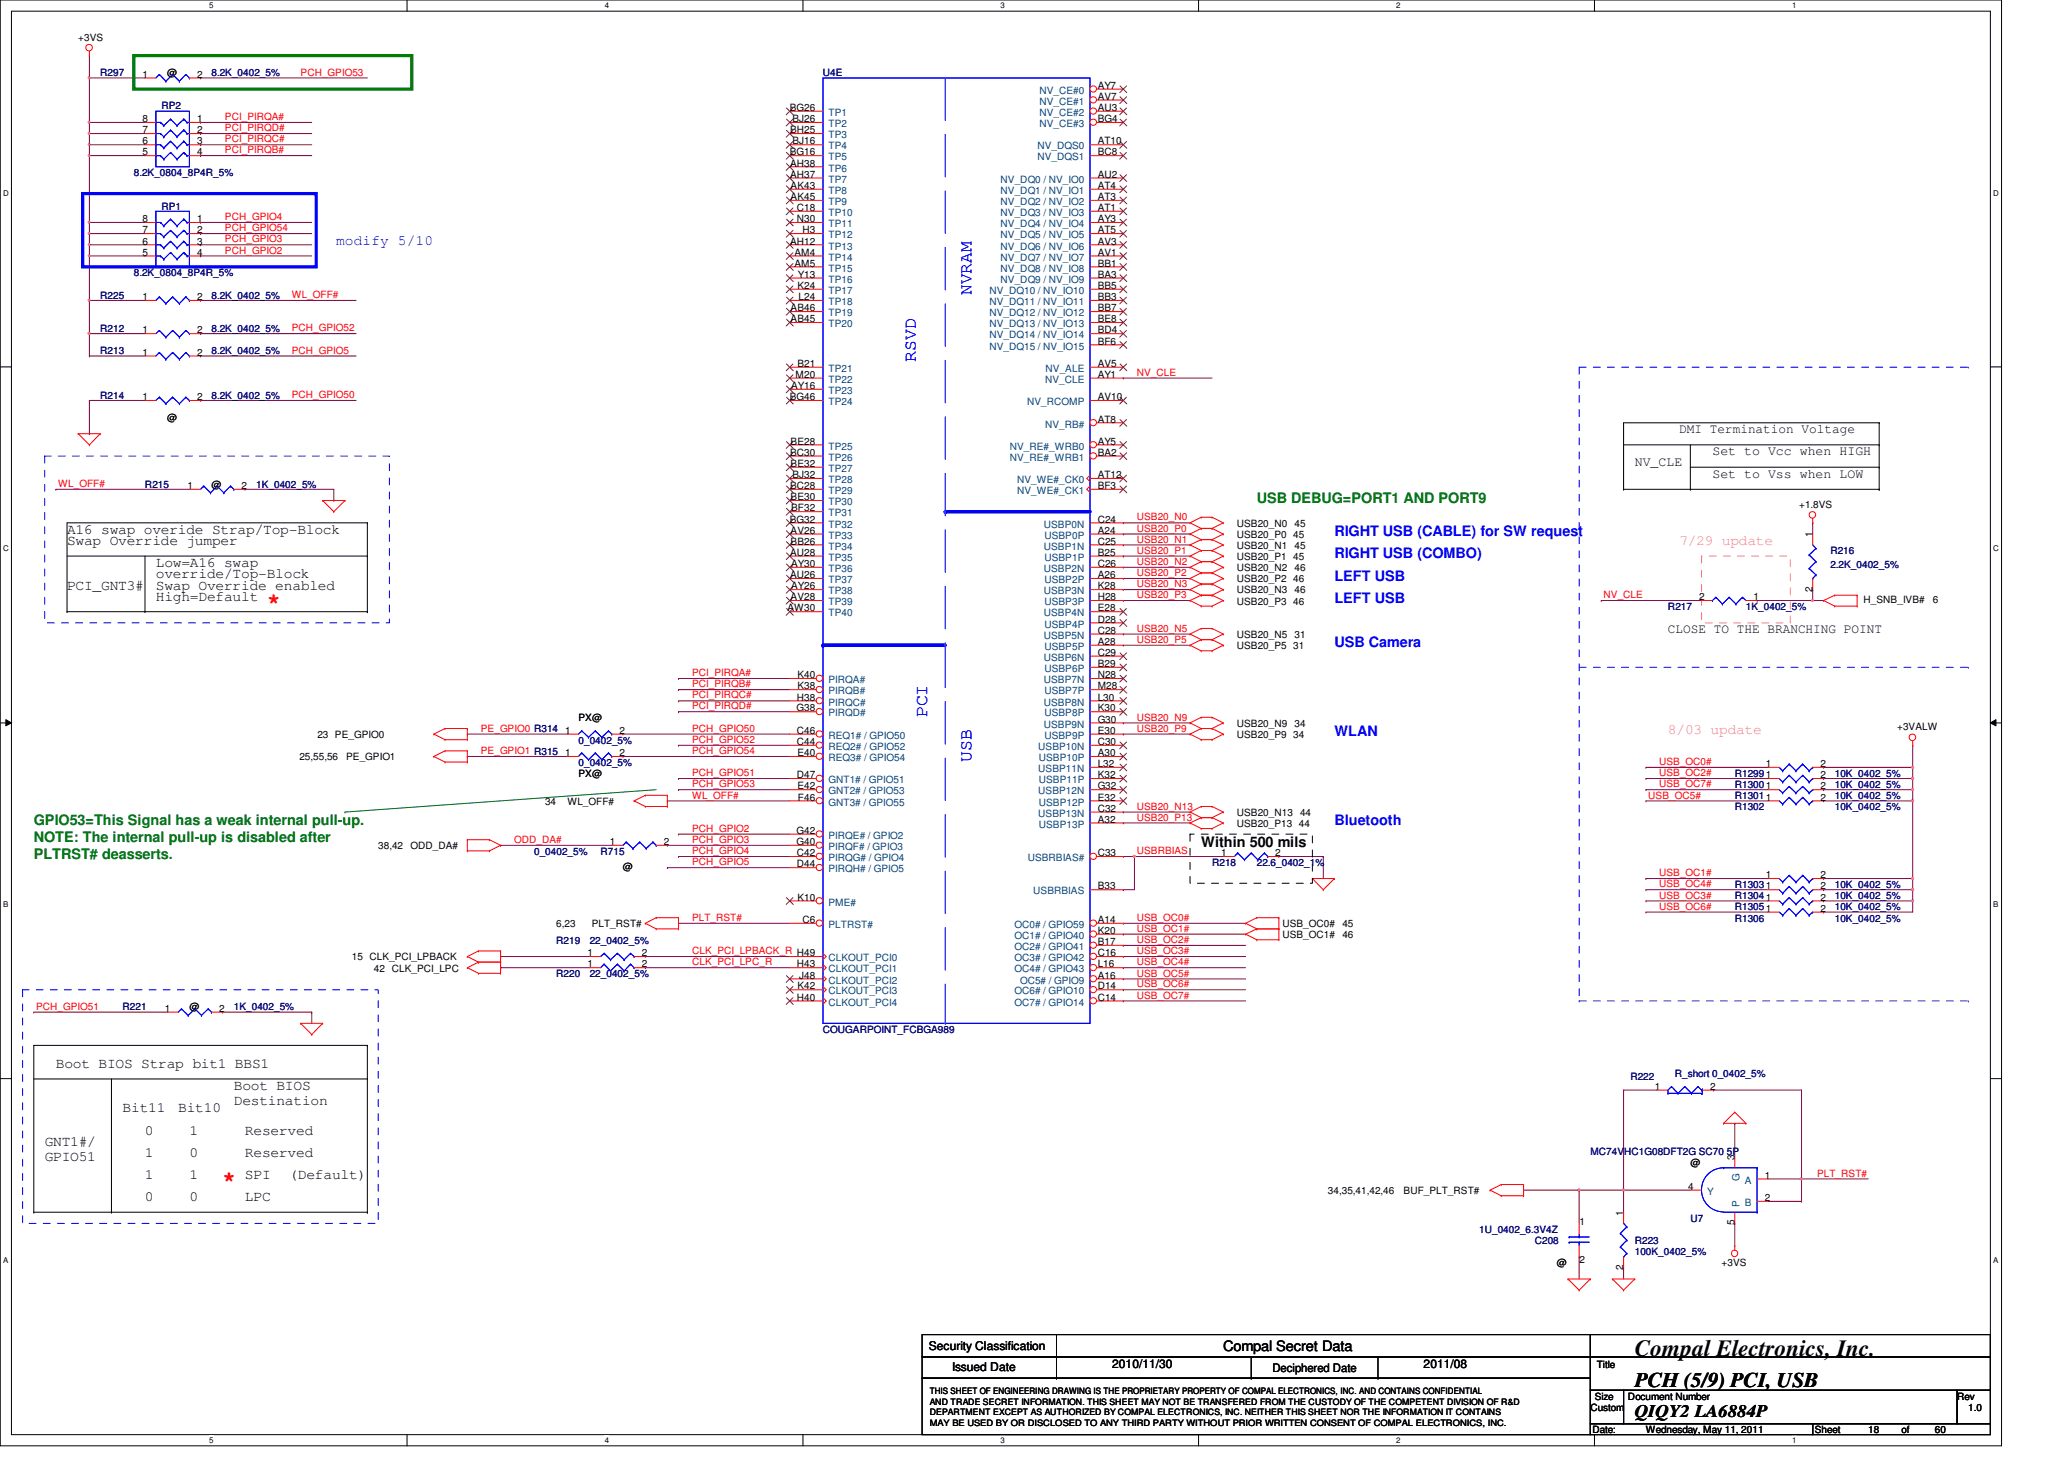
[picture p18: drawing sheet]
<svg xmlns="http://www.w3.org/2000/svg" width="297mm" height="210mm" viewBox="0 0 297 210" stroke-linecap="round" stroke-linejoin="round" font-family="sans-serif">
<defs><g id="words">
<text font-size="3.3" x="235.3" y="195.1">Compal Electronics, Inc.</text>
<g font-size="3.2" fill="#f00">
<text x="38.4" y="87.5">*</text>
<text x="32" y="170.6">*</text>
</g>
<text font-size="3" x="235.3" y="199.5">PCH (5/9) PCI, USB</text>
<g font-size="2.5" fill="#00f">
<text x="139.8" y="42.4" transform="rotate(-90 139.8 42.4)">NVRAM</text>
<text x="131.8" y="52" transform="rotate(-90 131.8 52)">RSVD</text>
<text x="133.4" y="103.2" transform="rotate(-90 133.4 103.2)">PCI</text>
<text x="139.8" y="109.6" transform="rotate(-90 139.8 109.6)">USB</text>
</g>
<text font-size="2.5" x="235.3" y="203.9">QIQY2 LA6884P</text>
<g font-size="2.1" fill="#00f">
<text x="48.4" y="35.2">modify 5/10</text>
<text x="192" y="77.1">RIGHT USB (CABLE) for SW request</text>
<text x="192" y="80.3">RIGHT USB (COMBO)</text>
<text x="192" y="83.5">LEFT USB</text>
<text x="192" y="86.7">LEFT USB</text>
<text x="192" y="93.1">USB Camera</text>
<text x="192" y="105.9">WLAN</text>
<text x="192" y="118.7">Bluetooth</text>
</g>
<g font-size="2.1">
<text x="9.6" y="76.8">A16 swap overide Strap/Top-Block</text>
<text x="9.6" y="78.4">Swap Override jumper</text>
<text x="22.4" y="83.2">override/Top-Block</text>
<text x="22.4" y="81.6">Low=A16 swap</text>
<text x="9.6" y="84.8">PCI_GNT3#</text>
<text x="22.4" y="84.8">Swap Override enabled</text>
<text x="22.4" y="86.4">High=Default</text>
<text x="172.9" y="121.9">Within 500 mils</text>
<text x="8" y="153.6">Boot BIOS Strap bit1 BBS1</text>
<text x="17.6" y="160">Bit11</text>
<text x="25.6" y="160">Bit10</text>
<text x="33.6" y="156.8">Boot BIOS</text>
<text x="33.6" y="159">Destination</text>
<text x="6.4" y="164.8">GNT1#/</text>
<text x="6.4" y="167">GPIO51</text>
<text x="20.9" y="163.2">0</text>
<text x="20.9" y="166.4">1</text>
<text x="27.3" y="163.2">1</text>
<text x="27.3" y="166.4">0</text>
<text x="35.3" y="166.4">Reserved</text>
<text x="35.3" y="163.2">Reserved</text>
<text x="20.9" y="169.6">1</text>
<text x="20.9" y="172.8">0</text>
<text x="27.3" y="169.6">1</text>
<text x="27.3" y="172.8">0</text>
<text x="35.3" y="172.8">LPC</text>
<text x="35.3" y="169.6">SPI</text>
<text x="41.6" y="169.6">(Default)</text>
<text x="176" y="194.4">Compal Secret Data</text>
</g>
<g font-size="2.1" fill="#008000">
<text x="180.9" y="72.3">USB DEBUG=PORT1 AND PORT9</text>
<text x="4.9" y="118.7">GPIO53=This Signal has a weak internal pull-up.</text>
<text x="4.9" y="121.2">NOTE: The internal pull-up is disabled after</text>
<text x="4.9" y="123.6">PLTRST# deasserts.</text>
</g>
<g font-size="2.1" fill="#f0f">
<text x="241.7" y="78.4">7/29 update</text>
<text x="240" y="105.6">8/03 update</text>
</g>
<g font-size="1.9">
<text x="241.7" y="62.3">DMI Termination Voltage</text>
<text x="246.4" y="65.5">Set to Vcc when HIGH</text>
<text x="235.3" y="67.1">NV_CLE</text>
<text x="246.4" y="68.7">Set to Vss when LOW</text>
<text x="240" y="91.1">CLOSE TO THE BRANCHING POINT</text>
</g>
<g font-size="1.7">
<text x="133.7" y="194.3">Security Classification</text>
<text x="137" y="197.3">Issued Date</text>
<text x="160" y="196.8">2010/11/30</text>
<text x="183.1" y="197.4">Deciphered Date</text>
<text x="204.9" y="196.8">2011/08</text>
</g>
<g font-size="1.4">
<text x="11.3" y="5.8">+3VS</text>
<text x="20.5" y="11.2">1</text>
<text x="24" y="11">@</text>
<text x="28.4" y="11.2">2</text>
<text x="20.5" y="17.6">8</text>
<text x="28.4" y="17.6">1</text>
<text x="113.7" y="16">BG26</text>
<text x="114" y="17.6">BJ26</text>
<text x="158" y="12.8">AY7</text>
<text x="158" y="14.3">AV7</text>
<text x="158" y="16">AU3</text>
<text x="158" y="17.6">BG4</text>
<text x="20.5" y="19.2">7</text>
<text x="20.5" y="20.8">6</text>
<text x="20.5" y="22.4">5</text>
<text x="28.4" y="19.2">2</text>
<text x="28.4" y="20.8">3</text>
<text x="28.4" y="22.4">4</text>
<text x="113.7" y="22.4">BG16</text>
<text x="113.7" y="19.2">BH25</text>
<text x="113.7" y="24">AH38</text>
<text x="114" y="20.8">BJ16</text>
<text x="158" y="20.8">AT10</text>
<text x="158" y="22.4">BC8</text>
<text x="113.7" y="25.6">AH37</text>
<text x="113.8" y="27.2">AK43</text>
<text x="113.8" y="28.8">AK45</text>
<text x="158" y="25.6">AU2</text>
<text x="158" y="27.2">AT4</text>
<text x="158" y="28.8">AT3</text>
<text x="20.5" y="32">8</text>
<text x="20.5" y="33.6">7</text>
<text x="20.5" y="35.2">6</text>
<text x="28.4" y="32">1</text>
<text x="28.4" y="33.6">2</text>
<text x="28.4" y="35.2">3</text>
<text x="113.7" y="35.2">AH12</text>
<text x="114.7" y="32">N30</text>
<text x="114.7" y="30.4">C18</text>
<text x="115.5" y="33.6">H3</text>
<text x="158" y="30.4">AT1</text>
<text x="158" y="32">AY3</text>
<text x="158" y="33.6">AT5</text>
<text x="158" y="35.2">AV3</text>
<text x="20.5" y="36.8">5</text>
<text x="28.4" y="36.8">4</text>
<text x="114.3" y="38.4">AM5</text>
<text x="114.3" y="36.8">AM4</text>
<text x="114.8" y="41.6">K24</text>
<text x="114.8" y="40">Y13</text>
<text x="158" y="41.6">BB5</text>
<text x="158" y="36.8">AV1</text>
<text x="158" y="38.4">BB1</text>
<text x="158" y="40">BA3</text>
<text x="20.5" y="43.2">1</text>
<text x="20.5" y="48">1</text>
<text x="28.4" y="43.2">2</text>
<text x="28.4" y="48">2</text>
<text x="113.8" y="44.8">AB46</text>
<text x="113.8" y="46.4">AB45</text>
<text x="114.9" y="43.2">L24</text>
<text x="158" y="43.2">BB3</text>
<text x="158" y="44.8">BB7</text>
<text x="158" y="46.4">BE8</text>
<text x="158" y="48">BD4</text>
<text x="20.5" y="51.2">1</text>
<text x="28.4" y="51.2">2</text>
<text x="114.8" y="52.8">B21</text>
<text x="158" y="52.8">AV5</text>
<text x="158" y="49.6">BF6</text>
<text x="20.5" y="57.6">1</text>
<text x="28.4" y="57.6">2</text>
<text x="113.7" y="57.6">BG46</text>
<text x="113.9" y="56">AY16</text>
<text x="114.5" y="54.4">M20</text>
<text x="158" y="54.4">AY1</text>
<text x="158" y="57.6">AV10</text>
<text x="24" y="60.6">@</text>
<text x="113.7" y="65.6">BC30</text>
<text x="113.8" y="64">BE28</text>
<text x="158" y="60.8">AT8</text>
<text x="158" y="64">AY5</text>
<text x="158" y="65.6">BA2</text>
<text x="27" y="70.4">1</text>
<text x="30.4" y="70.2">@</text>
<text x="34.7" y="70.4">2</text>
<text x="113.7" y="70.4">BC28</text>
<text x="113.8" y="67.2">BE32</text>
<text x="113.8" y="72">BE30</text>
<text x="114" y="68.8">BJ32</text>
<text x="158" y="68.8">AT12</text>
<text x="158" y="70.4">BF3</text>
<text x="113.7" y="75.2">BG32</text>
<text x="113.8" y="76.8">AV26</text>
<text x="113.9" y="73.6">BF32</text>
<text x="158" y="75.2">C24</text>
<text x="158" y="76.8">A24</text>
<text x="178" y="75.8">USB20_N0</text>
<text x="178" y="77.4">USB20_P0 45</text>
<text x="186.3" y="75.8">45</text>
<text x="258.9" y="73.1">+1.8VS</text>
<text x="260.8" y="77.3" transform="rotate(-90 260.8 77.3)">1</text>
<text x="113.7" y="80">AU28</text>
<text x="113.7" y="83.2">AU26</text>
<text x="113.8" y="78.4">BB26</text>
<text x="113.9" y="81.6">AY30</text>
<text x="158" y="78.4">C25</text>
<text x="158" y="80">B25</text>
<text x="158" y="81.6">C26</text>
<text x="158" y="83.2">A26</text>
<text x="178" y="79">USB20_N1</text>
<text x="178" y="80.6">USB20_P1 45</text>
<text x="178" y="82.2">USB20_N2</text>
<text x="178" y="83.8">USB20_P2 46</text>
<text x="186.3" y="79">45</text>
<text x="186.3" y="82.2">46</text>
<text x="113.3" y="88">AW30</text>
<text x="113.8" y="86.4">AV28</text>
<text x="113.9" y="84.8">AY26</text>
<text x="158" y="84.8">K28</text>
<text x="158" y="86.4">H28</text>
<text x="158" y="88">E28</text>
<text x="158" y="89.6">D28</text>
<text x="178" y="87">USB20_P3 46</text>
<text x="178" y="85.4">USB20_N3</text>
<text x="186.3" y="85.4">46</text>
<text x="244.5" y="86.4">2</text>
<text x="252.4" y="86.4">1</text>
<text x="260.8" y="85.1" transform="rotate(-90 260.8 85.1)">2</text>
<text x="268.2" y="86.8">H_SNB_IVB#</text>
<text x="278.1" y="86.8">6</text>
<text x="158" y="91.2">C28</text>
<text x="158" y="92.8">A28</text>
<text x="158" y="94.4">C29</text>
<text x="158" y="96">B29</text>
<text x="178" y="91.8">USB20_N5</text>
<text x="178" y="93.4">USB20_P5 31</text>
<text x="186.3" y="91.8">31</text>
<text x="114.7" y="100.8">H38</text>
<text x="114.8" y="97.6">K40</text>
<text x="114.8" y="99.2">K38</text>
<text x="158" y="97.6">N28</text>
<text x="158" y="99.2">M28</text>
<text x="158" y="100.8">L30</text>
<text x="45.7" y="106.2">23 PE_GPIO0</text>
<text x="81.4" y="105.6">1</text>
<text x="83.3" y="103.8">PX@</text>
<text x="89.1" y="105.6">2</text>
<text x="114.6" y="102.4">G38</text>
<text x="114.7" y="105.6">C46</text>
<text x="114.7" y="107.2">C44</text>
<text x="158" y="102.4">K30</text>
<text x="158" y="104">G30</text>
<text x="158" y="105.6">E30</text>
<text x="158" y="107.2">C30</text>
<text x="178" y="104.6">USB20_N9</text>
<text x="178" y="106.2">USB20_P9 34</text>
<text x="186.3" y="104.6">34</text>
<text x="273" y="105.1">+3VALW</text>
<text x="43.1" y="109.4">25,55,56</text>
<text x="49.8" y="109.4">PE_GPIO1</text>
<text x="81.4" y="108.8">1</text>
<text x="83.3" y="111.8">PX@</text>
<text x="89.1" y="108.8">2</text>
<text x="114.7" y="112">D47</text>
<text x="114.8" y="108.8">E40</text>
<text x="114.8" y="113.6">E42</text>
<text x="158" y="108.8">A30</text>
<text x="158" y="110.4">L32</text>
<text x="158" y="112">K32</text>
<text x="158" y="113.6">G32</text>
<text x="254.1" y="110.4">1</text>
<text x="262" y="112">2</text>
<text x="262" y="113.6">2</text>
<text x="262" y="110.4">2</text>
<text x="78.4" y="115.8">34</text>
<text x="81.7" y="115.8">WL_OFF#</text>
<text x="114.6" y="120">G42</text>
<text x="114.8" y="115.2">F46</text>
<text x="158" y="115.2">E32</text>
<text x="158" y="116.8">C32</text>
<text x="158" y="118.4">A32</text>
<text x="178" y="119">USB20_P13 44</text>
<text x="178" y="117.4">USB20_N13</text>
<text x="187.1" y="117.4">44</text>
<text x="262" y="115.2">2</text>
<text x="54.4" y="122.2">38,42</text>
<text x="59.1" y="122.2">ODD_DA#</text>
<text x="87.7" y="121.6">1</text>
<text x="89.7" y="125.2">@</text>
<text x="95.5" y="121.6">2</text>
<text x="114.6" y="121.6">G40</text>
<text x="114.7" y="123.2">C42</text>
<text x="114.7" y="124.8">D44</text>
<text x="158" y="123.2">C33</text>
<text x="175.7" y="123.2">1</text>
<text x="183.5" y="123.2">2</text>
<text x="114.8" y="129.6">K10</text>
<text x="158" y="128">B33</text>
<text x="254.1" y="126.4">1</text>
<text x="262" y="129.6">2</text>
<text x="262" y="128">2</text>
<text x="262" y="131.2">2</text>
<text x="262" y="126.4">2</text>
<text x="80" y="133.4">6,23</text>
<text x="84.5" y="137.6">1</text>
<text x="85.2" y="133.4">PLT_RST#</text>
<text x="92.4" y="137.6">2</text>
<text x="115.5" y="132.8">C6</text>
<text x="158" y="132.8">A14</text>
<text x="158" y="134.4">K20</text>
<text x="158" y="136">B17</text>
<text x="158" y="137.6">C16</text>
<text x="184.6" y="133.4">USB_OC0#</text>
<text x="184.6" y="135">USB_OC1#</text>
<text x="193.2" y="133.4">45</text>
<text x="193.2" y="135">46</text>
<text x="50.6" y="138.2">15 CLK_PCI_LPBACK</text>
<text x="53.8" y="139.8">42 CLK_PCI_LPC</text>
<text x="84.5" y="139.2">1</text>
<text x="92.4" y="139.2">2</text>
<text x="114.7" y="139.2">H43</text>
<text x="114.7" y="144">H40</text>
<text x="114.8" y="142.4">K42</text>
<text x="115" y="140.8">J48</text>
<text x="158" y="139.2">L16</text>
<text x="158" y="140.8">A16</text>
<text x="158" y="142.4">D14</text>
<text x="158" y="144">C14</text>
<text x="23.7" y="145.6">1</text>
<text x="27.3" y="145.4">@</text>
<text x="31.5" y="145.6">2</text>
<text x="238.1" y="156.8">1</text>
<text x="246.1" y="156.8">2</text>
<text x="243.3" y="167.8">@</text>
<text x="249.6" y="166.9" transform="rotate(-90 249.6 166.9)">3</text>
<text x="191.1" y="171.8">34,35,41,42,46</text>
<text x="202" y="171.8">BUF_PLT_RST#</text>
<text x="243" y="171.2">4</text>
<text x="254" y="172.8">2</text>
<text x="254" y="169.6">1</text>
<text x="227.3" y="176.2">1</text>
<text x="233.6" y="174.9" transform="rotate(-90 233.6 174.9)">1</text>
<text x="249.6" y="176.3" transform="rotate(-90 249.6 176.3)">5</text>
<text x="224" y="182.2">@</text>
<text x="227.3" y="181.7">2</text>
<text x="233.6" y="182.7" transform="rotate(-90 233.6 182.7)">2</text>
<text x="247.8" y="182.2">+3VS</text>
<text x="229.8" y="196.7">Title</text>
<text x="228.9" y="203">Custom</text>
<text x="229.5" y="201.4">Size</text>
<text x="234.3" y="201.4">Document Number</text>
<text x="281.7" y="201.4">Rev</text>
<text x="283.3" y="203">1.0</text>
<text x="229.2" y="206.2">Date:</text>
<text x="236.9" y="206.2">Wednesday, May 11, 2011</text>
<text x="261.2" y="206.2">Sheet</text>
<text x="268.9" y="206.2">18</text>
<text x="273.7" y="206.2">of</text>
<text x="278.4" y="206.2">60</text>
</g>
<g font-size="1.4" fill="#000080">
<text x="14.4" y="11">R297</text>
<text x="30.4" y="11">8.2K_0402_5%</text>
<text x="118.4" y="11">U4E</text>
<text x="23.2" y="15.7">RP2</text>
<text x="19.3" y="25.4">8.2K_0804_8P4R_5%</text>
<text x="23.2" y="30.2">RP1</text>
<text x="19.3" y="39.7">8.2K_0804_8P4R_5%</text>
<text x="14.4" y="43">R225</text>
<text x="14.4" y="47.7">R212</text>
<text x="30.4" y="43">8.2K_0402_5%</text>
<text x="30.4" y="47.7">8.2K_0402_5%</text>
<text x="14.4" y="51">R213</text>
<text x="30.4" y="51">8.2K_0402_5%</text>
<text x="14.4" y="57.4">R214</text>
<text x="30.4" y="57.4">8.2K_0402_5%</text>
<text x="20.9" y="70.2">R215</text>
<text x="36.9" y="70.2">1K_0402_5%</text>
<text x="263.4" y="79.7">R216</text>
<text x="263.4" y="81.7">2.2K_0402_5%</text>
<text x="240" y="87.7">R217</text>
<text x="251.3" y="87.7">1K_0402_5%</text>
<text x="83.3" y="107">0_0402_5%</text>
<text x="83.3" y="110.2">0_0402_5%</text>
<text x="249.7" y="113.4">R13001</text>
<text x="249.7" y="111.8">R12991</text>
<text x="264" y="113.4">10K_0402_5%</text>
<text x="264" y="111.8">10K_0402_5%</text>
<text x="249.7" y="116.6">R1302</text>
<text x="249.7" y="115">R13011</text>
<text x="264" y="116.6">10K_0402_5%</text>
<text x="264" y="115">10K_0402_5%</text>
<text x="76.9" y="123">0_0402_5%</text>
<text x="86.4" y="123">R715</text>
<text x="174.4" y="124.6">R218</text>
<text x="180.9" y="124.6">22.6_0402_1%</text>
<text x="249.7" y="131">R13051</text>
<text x="249.7" y="129.4">R13041</text>
<text x="249.7" y="127.8">R13031</text>
<text x="264" y="131">10K_0402_5%</text>
<text x="264" y="129.4">10K_0402_5%</text>
<text x="264" y="127.8">10K_0402_5%</text>
<text x="80" y="135.8">R219</text>
<text x="84.9" y="135.8">22_0402_5%</text>
<text x="249.7" y="132.6">R1306</text>
<text x="264" y="132.6">10K_0402_5%</text>
<text x="80" y="140.6">R220</text>
<text x="84.9" y="140.6">22_0402_5%</text>
<text x="17.6" y="145.4">R221</text>
<text x="33.6" y="145.4">1K_0402_5%</text>
<text x="118.4" y="148.6">COUGARPOINT_FCBGA989</text>
<text x="234.6" y="155.3">R222</text>
<text x="241" y="155">R_short 0_0402_5%</text>
<text x="228.9" y="166.2">MC74VHC1G08DFT2G SC70 5P</text>
<text x="212.9" y="177.4">1U_0402_6.3V4Z</text>
<text x="220.9" y="179">C208</text>
<text x="235.3" y="179">R223</text>
<text x="243.3" y="175.8">U7</text>
<text x="235.3" y="180.6">100K_0402_5%</text>
</g>
<g font-size="1.4" fill="#f00">
<text x="43.3" y="10.9">PCH_GPIO53</text>
<text x="32.4" y="17.3">PCI_PIRQA#</text>
<text x="32.4" y="18.9">PCI_PIRQD#</text>
<text x="32.4" y="20.5">PCI_PIRQC#</text>
<text x="32.4" y="22.1">PCI_PIRQB#</text>
<text x="32.4" y="31.7">PCH_GPIO4</text>
<text x="32.4" y="34.9">PCH_GPIO3</text>
<text x="32.4" y="33.3">PCH_GPIO54</text>
<text x="32.4" y="36.5">PCH_GPIO2</text>
<text x="42" y="47.7">PCH_GPIO52</text>
<text x="42" y="42.9">WL_OFF#</text>
<text x="42" y="50.9">PCH_GPIO5</text>
<text x="42" y="57.3">PCH_GPIO50</text>
<text x="163.6" y="54.1">NV_CLE</text>
<text x="8.4" y="70.1">WL_OFF#</text>
<text x="163.6" y="76.5">USB20_P0</text>
<text x="163.6" y="74.9">USB20_N0</text>
<text x="163.6" y="79.7">USB20_P1</text>
<text x="163.6" y="78.1">USB20_N1</text>
<text x="163.6" y="81.3">USB20_N2</text>
<text x="163.6" y="82.9">USB20_P2</text>
<text x="163.6" y="84.5">USB20_N3</text>
<text x="163.6" y="86.1">USB20_P3</text>
<text x="230.8" y="86.1">NV_CLE</text>
<text x="163.6" y="90.9">USB20_N5</text>
<text x="163.6" y="92.5">USB20_P5</text>
<text x="99.6" y="97.3">PCI_PIRQA#</text>
<text x="99.6" y="100.5">PCI_PIRQC#</text>
<text x="99.6" y="98.9">PCI_PIRQB#</text>
<text x="69.2" y="105.3">PE_GPIO0 R314</text>
<text x="99.6" y="102.1">PCI_PIRQD#</text>
<text x="99.6" y="106.9">PCH_GPIO52</text>
<text x="99.6" y="105.3">PCH_GPIO50</text>
<text x="163.6" y="103.7">USB20_N9</text>
<text x="163.6" y="105.3">USB20_P9</text>
<text x="69.2" y="108.5">PE_GPIO1 R315</text>
<text x="99.6" y="113.3">PCH_GPIO53</text>
<text x="99.6" y="111.7">PCH_GPIO51</text>
<text x="99.6" y="108.5">PCH_GPIO54</text>
<text x="238.8" y="110.1">USB_OC0#</text>
<text x="238.8" y="113.3">USB_OC7#</text>
<text x="238.8" y="111.7">USB_OC2#</text>
<text x="99.6" y="114.9">WL_OFF#</text>
<text x="99.6" y="119.7">PCH_GPIO2</text>
<text x="163.6" y="118.1">USB20_P13</text>
<text x="163.6" y="116.5">USB20_N13</text>
<text x="237.2" y="114.9">USB_OC5#</text>
<text x="74" y="121.3">ODD_DA#</text>
<text x="99.6" y="122.9">PCH_GPIO4</text>
<text x="99.6" y="124.5">PCH_GPIO5</text>
<text x="99.6" y="121.3">PCH_GPIO3</text>
<text x="163.6" y="122.9">USBRBIAS</text>
<text x="238.8" y="127.7">USB_OC4#</text>
<text x="238.8" y="129.3">USB_OC3#</text>
<text x="238.8" y="126.1">USB_OC1#</text>
<text x="238.8" y="130.9">USB_OC6#</text>
<text x="99.6" y="132.5">PLT_RST#</text>
<text x="99.6" y="137.3">CLK_PCI_LPBACK_R H49</text>
<text x="163.6" y="137.3">USB_OC3#</text>
<text x="163.6" y="134.1">USB_OC1#</text>
<text x="163.6" y="132.5">USB_OC0#</text>
<text x="163.6" y="135.7">USB_OC2#</text>
<text x="99.6" y="138.9">CLK_PCI_LPC_R</text>
<text x="163.6" y="138.9">USB_OC4#</text>
<text x="163.6" y="143.7">USB_OC7#</text>
<text x="163.6" y="140.5">USB_OC5#</text>
<text x="163.6" y="142.1">USB_OC6#</text>
<text x="5.2" y="145.3">PCH_GPIO51</text>
<text x="261.5" y="169.3">PLT_RST#</text>
</g>
<g font-size="1.4" fill="#004080">
<text x="119.2" y="16.7">TP1</text>
<text x="149.6" y="13.5">NV_CE#0</text>
<text x="149.6" y="15.1">NV_CE#1</text>
<text x="149.6" y="16.7">NV_CE#2</text>
<text x="119.2" y="18.3">TP2</text>
<text x="119.2" y="19.9">TP3</text>
<text x="119.2" y="21.5">TP4</text>
<text x="119.2" y="23.1">TP5</text>
<text x="149.3" y="21.5">NV_DQS0</text>
<text x="149.3" y="23.1">NV_DQS1</text>
<text x="149.6" y="18.3">NV_CE#3</text>
<text x="119.2" y="24.7">TP6</text>
<text x="119.2" y="26.3">TP7</text>
<text x="119.2" y="27.9">TP8</text>
<text x="119.2" y="29.5">TP9</text>
<text x="144" y="26.3">NV_DQ0 / NV_IO0</text>
<text x="144" y="27.9">NV_DQ1 / NV_IO1</text>
<text x="144" y="29.5">NV_DQ2 / NV_IO2</text>
<text x="119.2" y="35.9">TP13</text>
<text x="119.2" y="34.3">TP12</text>
<text x="119.2" y="32.7">TP11</text>
<text x="119.2" y="31.1">TP10</text>
<text x="144" y="31.1">NV_DQ3 / NV_IO3</text>
<text x="144" y="32.7">NV_DQ4 / NV_IO4</text>
<text x="144" y="34.3">NV_DQ5 / NV_IO5</text>
<text x="144" y="35.9">NV_DQ6 / NV_IO6</text>
<text x="119.2" y="40.7">TP16</text>
<text x="119.2" y="39.1">TP15</text>
<text x="119.2" y="37.5">TP14</text>
<text x="144" y="37.5">NV_DQ7 / NV_IO7</text>
<text x="144" y="39.1">NV_DQ8 / NV_IO8</text>
<text x="144" y="40.7">NV_DQ9 / NV_IO9</text>
<text x="119.2" y="42.3">TP17</text>
<text x="119.2" y="43.9">TP18</text>
<text x="119.2" y="45.5">TP19</text>
<text x="119.2" y="47.1">TP20</text>
<text x="142.4" y="42.3">NV_DQ10 / NV_IO10</text>
<text x="142.4" y="43.9">NV_DQ11 / NV_IO11</text>
<text x="142.4" y="45.5">NV_DQ12 / NV_IO12</text>
<text x="142.4" y="47.1">NV_DQ13 / NV_IO13</text>
<text x="119.2" y="53.5">TP21</text>
<text x="142.4" y="48.7">NV_DQ14 / NV_IO14</text>
<text x="142.4" y="50.3">NV_DQ15 / NV_IO15</text>
<text x="150.5" y="53.5">NV_ALE</text>
<text x="119.2" y="55.1">TP22</text>
<text x="119.2" y="56.7">TP23</text>
<text x="119.2" y="58.3">TP24</text>
<text x="147.8" y="58.3">NV_RCOMP</text>
<text x="150.4" y="55.1">NV_CLE</text>
<text x="119.2" y="64.7">TP25</text>
<text x="145.3" y="64.7">NV_RE#_WRB0</text>
<text x="150.4" y="61.5">NV_RB#</text>
<text x="119.2" y="66.3">TP26</text>
<text x="119.2" y="67.9">TP27</text>
<text x="119.2" y="69.5">TP28</text>
<text x="119.2" y="71.1">TP29</text>
<text x="145.3" y="66.3">NV_RE#_WRB1</text>
<text x="146.4" y="69.5">NV_WE#_CK0</text>
<text x="146.4" y="71.1">NV_WE#_CK1</text>
<text x="119.2" y="72.7">TP30</text>
<text x="119.2" y="74.3">TP31</text>
<text x="119.2" y="75.9">TP32</text>
<text x="119.2" y="77.5">TP33</text>
<text x="150.2" y="75.9">USBP0N</text>
<text x="150.3" y="77.5">USBP0P</text>
<text x="119.2" y="79.1">TP34</text>
<text x="119.2" y="80.7">TP35</text>
<text x="119.2" y="82.3">TP36</text>
<text x="119.2" y="83.9">TP37</text>
<text x="150.2" y="79.1">USBP1N</text>
<text x="150.2" y="82.3">USBP2N</text>
<text x="150.3" y="80.7">USBP1P</text>
<text x="150.3" y="83.9">USBP2P</text>
<text x="119.2" y="85.5">TP38</text>
<text x="119.2" y="87.1">TP39</text>
<text x="119.2" y="88.7">TP40</text>
<text x="150.2" y="85.5">USBP3N</text>
<text x="150.2" y="88.7">USBP4N</text>
<text x="150.3" y="87.1">USBP3P</text>
<text x="150.2" y="91.9">USBP5N</text>
<text x="150.2" y="95.1">USBP6N</text>
<text x="150.3" y="90.3">USBP4P</text>
<text x="150.3" y="93.5">USBP5P</text>
<text x="119.2" y="98.3">PIRQA#</text>
<text x="119.2" y="99.9">PIRQB#</text>
<text x="119.2" y="101.5">PIRQC#</text>
<text x="150.2" y="98.3">USBP7N</text>
<text x="150.2" y="101.5">USBP8N</text>
<text x="150.3" y="96.7">USBP6P</text>
<text x="150.3" y="99.9">USBP7P</text>
<text x="119.2" y="103.1">PIRQD#</text>
<text x="119.2" y="106.3">REQ1# / GPIO50</text>
<text x="119.2" y="107.9">REQ2# / GPIO52</text>
<text x="149.4" y="107.9">USBP10N</text>
<text x="150.2" y="104.7">USBP9N</text>
<text x="150.3" y="103.1">USBP8P</text>
<text x="150.3" y="106.3">USBP9P</text>
<text x="119.2" y="109.5">REQ3# / GPIO54</text>
<text x="119.2" y="112.7">GNT1# / GPIO51</text>
<text x="149.4" y="111.1">USBP11N</text>
<text x="149.5" y="109.5">USBP10P</text>
<text x="149.5" y="112.7">USBP11P</text>
<text x="119.2" y="114.3">GNT2# / GPIO53</text>
<text x="119.2" y="115.9">GNT3# / GPIO55</text>
<text x="149.4" y="114.3">USBP12N</text>
<text x="149.4" y="117.5">USBP13N</text>
<text x="149.5" y="115.9">USBP12P</text>
<text x="149.5" y="119.1">USBP13P</text>
<text x="119.2" y="120.7">PIRQE# / GPIO2</text>
<text x="119.2" y="122.3">PIRQF# / GPIO3</text>
<text x="119.2" y="123.9">PIRQG# / GPIO4</text>
<text x="119.2" y="125.5">PIRQH# / GPIO5</text>
<text x="147.9" y="123.9">USBRBIAS#</text>
<text x="119.2" y="130.3">PME#</text>
<text x="148.7" y="128.7">USBRBIAS</text>
<text x="119.2" y="133.5">PLTRST#</text>
<text x="146" y="133.5">OC0# / GPIO59</text>
<text x="146" y="135.1">OC1# / GPIO40</text>
<text x="146" y="136.7">OC2# / GPIO41</text>
<text x="119.2" y="138.3">CLKOUT_PCI0</text>
<text x="119.2" y="139.9">CLKOUT_PCI1</text>
<text x="119.2" y="141.5">CLKOUT_PCI2</text>
<text x="119.2" y="143.1">CLKOUT_PCI3</text>
<text x="146" y="138.3">OC3# / GPIO42</text>
<text x="146" y="139.9">OC4# / GPIO43</text>
<text x="146" y="143.1">OC6# / GPIO10</text>
<text x="146.8" y="141.5">OC5# / GPIO9</text>
<text x="119.2" y="144.7">CLKOUT_PCI4</text>
<text x="146" y="144.7">OC7# / GPIO14</text>
<text x="245.7" y="171.9">Y</text>
<text x="250.3" y="173.6" transform="rotate(-90 250.3 173.6)">P</text>
<text x="250.3" y="169.9" transform="rotate(-90 250.3 169.9)">G</text>
<text x="251.1" y="173.5">B</text>
<text x="251.1" y="170.3">A</text>
</g>
<g font-size="1.3">
<text x="133.8" y="200.6">THIS SHEET OF ENGINEERING DRAWING IS THE PROPRIETARY PROPERTY OF COMPAL ELECTRONICS, INC. AND CONTAINS CONFIDENTIAL</text>
<text x="133.8" y="202.1">AND TRADE SECRET INFORMATION. THIS SHEET MAY NOT BE TRANSFERED FROM THE CUSTODY OF THE COMPETENT DIVISION OF R&amp;D</text>
<text x="133.8" y="203.6">DEPARTMENT EXCEPT AS AUTHORIZED BY COMPAL ELECTRONICS, INC. NEITHER THIS SHEET NOR THE INFORMATION IT CONTAINS</text>
<text x="133.8" y="205.1">MAY BE USED BY OR DISCLOSED TO ANY THIRD PARTY WITHOUT PRIOR WRITTEN CONSENT OF COMPAL ELECTRONICS, INC.</text>
</g>
<g font-size="1.1">
<text x="30.1" y="1.1">5</text>
<text x="87" y="1.1">4</text>
<text x="144" y="1.1">3</text>
<text x="200.9" y="1.1">2</text>
<text x="257.9" y="1.1">1</text>
<text x=".5" y="28.1">D</text>
<text x="286.9" y="28.1">D</text>
<text x=".5" y="79.3">C</text>
<text x="286.9" y="79.3">C</text>
<text x=".5" y="130.5">B</text>
<text x="286.9" y="130.5">B</text>
<text x=".5" y="181.7">A</text>
<text x="286.9" y="181.7">A</text>
<text x="30.1" y="207.5">5</text>
<text x="87" y="207.5">4</text>
<text x="144" y="207.5">3</text>
<text x="200.9" y="207.5">2</text>
<text x="257.9" y="207.5">1</text>
</g>
</g></defs>
<path d="M0 0h288.1v208h-288.1zM1.6 1.6h284.8v204.8h-284.8z" fill="none" stroke="#000" stroke-width=".14"/>
<g fill="#fff">
<path d="M30.1 .2h.6v1.2h-.6z"/>
<path d="M30.1 206.6h.6v1.2h-.6z"/>
</g>
<path d="M58.6 0v1.6M58.6 206.4v1.6" fill="none" stroke="#000" stroke-width=".14"/>
<g fill="#fff">
<path d="M87 .2h.6v1.2h-.6z"/>
<path d="M87 206.6h.6v1.2h-.6z"/>
</g>
<path d="M115.6 0v1.6M115.6 206.4v1.6" fill="none" stroke="#000" stroke-width=".14"/>
<g fill="#fff">
<path d="M144 .2h.6v1.2h-.6z"/>
<path d="M144 206.6h.6v1.2h-.6z"/>
</g>
<path d="M172.5 0v1.6M172.5 206.4v1.6" fill="none" stroke="#000" stroke-width=".14"/>
<g fill="#fff">
<path d="M200.9 .2h.6v1.2h-.6z"/>
<path d="M200.9 206.6h.6v1.2h-.6z"/>
</g>
<path d="M229.5 0v1.6M229.5 206.4v1.6" fill="none" stroke="#000" stroke-width=".14"/>
<g fill="#fff">
<path d="M257.9 .2h.6v1.2h-.6z"/>
<path d="M257.9 206.6h.6v1.2h-.6z"/>
<path d="M.5 27.2h.7v1.2h-.7z"/>
<path d="M286.9 27.2h.7v1.2h-.7z"/>
<path d="M.5 78.4h.7v1.1h-.7z"/>
<path d="M286.9 78.4h.7v1.1h-.7z"/>
</g>
<path d="M0 52.8h1.6M286.4 52.8h1.7" fill="none" stroke="#000" stroke-width=".14"/>
<g fill="#fff">
<path d="M.5 129.6h.7v1.2h-.7z"/>
<path d="M286.9 129.6h.7v1.2h-.7z"/>
</g>
<path d="M0 104h1.6M.8 103.5l.8 .5-.8 .4zM286.4 104l.8-.5v.9zM286.4 104h1.7" fill="none" stroke="#000" stroke-width=".14"/>
<path d="M.8 103.5l.8 .5-.8 .4zM286.4 104l.8-.5v.9z" fill="#000"/>
<g fill="#fff">
<path d="M.5 180.7h.7v1.2h-.7z"/>
<path d="M286.9 180.7h.7v1.2h-.7z"/>
</g>
<path d="M0 155.2h1.6M286.4 155.2h1.7" fill="none" stroke="#000" stroke-width=".14"/>
<path d="M12.9 33.6h.1M12.9 33.6h8M163.3 123.2h.1M163.3 123.2v4.8" fill="none" stroke="#800040" stroke-width=".14"/>
<path d="M12.7 33.5l.2 .1-.1 .1z" fill-rule="evenodd" fill="#f0f"/>
<path d="M12.7 33.5l.2 .1-.1 .1z" fill="none" stroke="#f0f" stroke-width=".14"/>
<g fill="none" stroke="#800040" stroke-width=".14">
<path d="M12.9 36.8h.1M12.9 36.8h8M97.7 97.6h.1M97.7 99.2h.1M97.7 97.6h16M97.7 99.2h16M96 115.2h.1M96 115.2h17.7M97.7 102.4h.1M97.7 100.8h.1M97.7 107.2h.1M97.7 102.4h16"/>
<path d="M97.7 100.8h16M97.7 107.2h16M97.7 132.8h.1M97.7 123.2h.1M97.7 123.2h16M97.7 132.8h16M161.7 139.2h.1M161.7 137.6h.1M161.7 134.4h.1M161.7 132.8h.1M161.7 136h.1M161.7 132.8h17.6"/>
<path d="M161.7 139.2h17.6M161.7 137.6h17.6M161.7 134.4h17.6M161.7 136h17.6M184 123.2h.1M184 123.2h6.4M275.3 129.6h.1M275.3 129.6v1.6"/>
</g>
<path d="M275.1 129.5h.2v.2h-.2z" fill-rule="evenodd" fill="#f0f"/>
<path d="M275.1 129.5h.2v.2h-.2z" fill="none" stroke="#f0f" stroke-width=".14"/>
<path d="M275.3 107.2h.1M275.3 110.4h.1M275.3 107.2v4.8M262.4 131.2h.1M262.4 129.6h.1M262.4 126.4h.1M262.4 128h.1M262.4 131.2h12.9M262.4 129.6h12.9M262.4 126.4h12.9M262.4 128h12.9" fill="none" stroke="#800040" stroke-width=".14"/>
<path d="M275.1 111.9h.2v.2h-.2z" fill-rule="evenodd" fill="#f0f"/>
<path d="M275.1 111.9h.2v.2h-.2z" fill="none" stroke="#f0f" stroke-width=".14"/>
<path d="M275.1 110.3l.3 .1-.2 .1z" fill-rule="evenodd" fill="#f0f"/>
<path d="M275.1 110.3l.3 .1-.2 .1z" fill="none" stroke="#f0f" stroke-width=".14"/>
<path d="M262.4 113.6h.1M275.3 112h.1M275.3 112v1.6h-12.9" fill="none" stroke="#800040" stroke-width=".14"/>
<path d="M275.1 111.9h.2v.2h-.2z" fill-rule="evenodd" fill="#f0f"/>
<path d="M275.1 111.9h.2v.2h-.2z" fill="none" stroke="#f0f" stroke-width=".14"/>
<path d="M275.3 115.2h.1M275.3 115.2v11.2" fill="none" stroke="#800040" stroke-width=".14"/>
<path d="M275.1 115.1h.2v.2h-.2z" fill-rule="evenodd" fill="#f0f"/>
<path d="M275.1 115.1h.2v.2h-.2z" fill="none" stroke="#f0f" stroke-width=".14"/>
<path d="M275.3 126.4h.1M275.3 126.4v1.6" fill="none" stroke="#800040" stroke-width=".14"/>
<path d="M275.1 127.9h.2v.2h-.2z" fill-rule="evenodd" fill="#f0f"/>
<path d="M275.1 127.9h.2v.2h-.2z" fill="none" stroke="#f0f" stroke-width=".14"/>
<path d="M275.1 126.3l.3 .1-.2 .1z" fill-rule="evenodd" fill="#f0f"/>
<path d="M275.1 126.3l.3 .1-.2 .1z" fill="none" stroke="#f0f" stroke-width=".14"/>
<path d="M262.4 115.2h.1M275.3 113.6h.1M275.3 113.6v1.6h-12.9" fill="none" stroke="#800040" stroke-width=".14"/>
<path d="M275.1 113.5h.2v.2h-.2z" fill-rule="evenodd" fill="#f0f"/>
<path d="M275.1 113.5h.2v.2h-.2z" fill="none" stroke="#f0f" stroke-width=".14"/>
<path d="M275.3 128h.1M275.3 128v1.6" fill="none" stroke="#800040" stroke-width=".14"/>
<path d="M275.1 127.9h.2v.2h-.2z" fill-rule="evenodd" fill="#f0f"/>
<path d="M275.1 127.9h.2v.2h-.2z" fill="none" stroke="#f0f" stroke-width=".14"/>
<path d="M12.9 17.6h.1M12.9 19.2h.1M12.9 17.6h8M12.9 19.2h8M230.4 86.4h.1M230.4 86.4h14.5M260.9 84.8h.1M260.9 86.4h.1M260.9 86.4h1.5M260.9 84.8v1.6" fill="none" stroke="#800040" stroke-width=".14"/>
<path d="M260.7 86.3h.2v.2h-.2z" fill-rule="evenodd" fill="#f0f"/>
<path d="M260.7 86.3h.2v.2h-.2z" fill="none" stroke="#f0f" stroke-width=".14"/>
<g fill="none" stroke="#800040" stroke-width=".14">
<path d="M12.9 32h.1M12.9 20.8h.1M12.9 32h8M12.9 20.8v1.6M161.7 54.4h.1M161.7 54.4h12.7M260.9 75.2h.1M260.9 75.2v1.6M252.9 86.4h.1M252.9 86.4h8M97.7 113.6h.1M97.7 113.6h16"/>
<path d="M236.9 110.4h.1M236.9 115.2h.1M236.9 113.6h.1M236.9 112h.1M236.9 113.6h17.5M236.9 110.4h17.5M236.9 115.2h17.5M236.9 112h17.5M97.7 120h.1M97.7 120h16M236.9 128h.1M236.9 129.6h.1"/>
<path d="M236.9 126.4h.1M236.9 131.2h.1M236.9 128h17.5M236.9 129.6h17.5M236.9 126.4h17.5M236.9 131.2h17.5"/>
</g>
<path d="M12.7 20.7h.2v.2h-.2z" fill-rule="evenodd" fill="#f0f"/>
<path d="M12.7 20.7h.2v.2h-.2z" fill="none" stroke="#f0f" stroke-width=".14"/>
<g fill="none" stroke="#800040" stroke-width=".14">
<path d="M28.9 17.6h.1M28.9 19.2h.1M28.9 17.6h16M28.9 19.2h16M28.9 32h.1M28.9 35.2h.1M28.9 36.8h.1M28.9 20.8h.1M28.9 22.4h.1M28.9 32h16M28.9 35.2h16M28.9 36.8h16"/>
<path d="M28.9 20.8h16M28.9 22.4h16M12.9 48h.1M12.9 48v3.2M28.9 48h.1M28.9 51.2h.1M28.9 48h22.4M28.9 51.2h22.4M8 70.4h.1M8 70.4h19.3M97.7 112h.1M97.7 112h16"/>
</g>
<path d="M12.7 47.9l.2 .1-.1 .1z" fill-rule="evenodd" fill="#f0f"/>
<path d="M12.7 47.9l.2 .1-.1 .1z" fill="none" stroke="#f0f" stroke-width=".14"/>
<path d="M246.6 156.8h.1M246.6 156.8h12.7M233.7 171.2h.1M233.7 171.2h9.6" fill="none" stroke="#800040" stroke-width=".14"/>
<path d="M233.5 171.1h.2v.2h-.2z" fill-rule="evenodd" fill="#f0f"/>
<path d="M233.5 171.1h.2v.2h-.2z" fill="none" stroke="#f0f" stroke-width=".14"/>
<g fill="none" stroke="#800040" stroke-width=".14">
<path d="M12.9 22.4h.1M12.9 35.2h.1M12.9 33.6h.1M12.9 32h.1M12.9 22.4v14.4M12.9 48h.1M12.9 51.2h.1M12.9 48h8M12.9 51.2h8M233.7 156.8h.1M233.7 156.8v17.6M233.7 171.2h.1"/>
<path d="M249.7 176h.1M249.7 176v3.2M254.4 172.8h4.9M259.3 172.8h.1"/>
</g>
<path d="M12.7 31.9l.2 .1-.1 .1z" fill-rule="evenodd" fill="#f0f"/>
<path d="M12.7 31.9l.2 .1-.1 .1z" fill="none" stroke="#f0f" stroke-width=".14"/>
<path d="M227.3 171.2h.1M227.3 171.2h6.4" fill="none" stroke="#800040" stroke-width=".14"/>
<path d="M227.1 171.1h.2v.2h-.2z" fill-rule="evenodd" fill="#f0f"/>
<path d="M227.1 171.1h.2v.2h-.2z" fill="none" stroke="#f0f" stroke-width=".14"/>
<path d="M12.9 35.2h.1M12.9 35.2h8M227.3 171.2h.1M227.3 171.2v4.8" fill="none" stroke="#800040" stroke-width=".14"/>
<path d="M12.7 35.1l.2 .1-.1 .1z" fill-rule="evenodd" fill="#f0f"/>
<path d="M12.7 35.1l.2 .1-.1 .1z" fill="none" stroke="#f0f" stroke-width=".14"/>
<path d="M12.9 19.2h.1M12.9 19.2v1.6M249.7 161.6h.1M249.7 161.6v4.8M259.3 169.6h.1M259.3 169.6h9.6" fill="none" stroke="#800040" stroke-width=".14"/>
<path d="M12.7 19.1l.2 .1-.1 .1z" fill-rule="evenodd" fill="#f0f"/>
<path d="M12.7 19.1l.2 .1-.1 .1z" fill="none" stroke="#f0f" stroke-width=".14"/>
<path d="M12.9 17.6h.1M12.9 17.6v1.6" fill="none" stroke="#800040" stroke-width=".14"/>
<path d="M12.7 17.5l.2 .1-.1 .1z" fill-rule="evenodd" fill="#f0f"/>
<path d="M12.7 17.5l.2 .1-.1 .1z" fill="none" stroke="#f0f" stroke-width=".14"/>
<path d="M12.9 22.4h.1M12.9 22.4h8M227.3 180.8h.1M227.3 180.8v3.2" fill="none" stroke="#800040" stroke-width=".14"/>
<path d="M12.7 22.3h.2v.2h-.2z" fill-rule="evenodd" fill="#f0f"/>
<path d="M12.7 22.3h.2v.2h-.2z" fill="none" stroke="#f0f" stroke-width=".14"/>
<path d="M12.9 43.2h.1M12.9 43.2v4.8M48 72h.1M48 70.4v1.6" fill="none" stroke="#800040" stroke-width=".14"/>
<path d="M12.7 47.9l.2 .1-.1 .1z" fill-rule="evenodd" fill="#f0f"/>
<path d="M12.7 47.9l.2 .1-.1 .1z" fill="none" stroke="#f0f" stroke-width=".14"/>
<path d="M12.7 43.1l.2 .1-.1 .1z" fill-rule="evenodd" fill="#f0f"/>
<path d="M12.7 43.1l.2 .1-.1 .1z" fill="none" stroke="#f0f" stroke-width=".14"/>
<g fill="none" stroke="#800040" stroke-width=".14">
<path d="M12.9 11.2h.1M12.9 11.2v6.4M12.9 20.8h.1M12.9 20.8h8M72 137.6h.1M72 137.6h12.9M161.7 123.2h.1M161.7 128h.1M161.7 123.2h14.3M161.7 128h1.6M163.3 123.2h.1M219.3 171.2h.1"/>
<path d="M219.3 171.2h8M233.7 182.4h.1M233.7 182.4v1.6"/>
</g>
<path d="M163.1 123.1h.2v.2h-.2z" fill-rule="evenodd" fill="#f0f"/>
<path d="M163.1 123.1h.2v.2h-.2z" fill="none" stroke="#f0f" stroke-width=".14"/>
<path d="M259.3 169.6h.1M259.3 169.6v3.2" fill="none" stroke="#800040" stroke-width=".14"/>
<path d="M259.1 169.5h.2v.2h-.2z" fill-rule="evenodd" fill="#f0f"/>
<path d="M259.1 169.5h.2v.2h-.2z" fill="none" stroke="#f0f" stroke-width=".14"/>
<g fill="none" stroke="#800040" stroke-width=".14">
<path d="M12.9 36.8h.1M12.9 36.8v6.4M12.9 57.6h.1M12.9 43.2h.1M12.9 57.6h8M12.9 57.6v4.8M12.9 43.2h8M28.9 57.6h.1M28.9 43.2h.1M28.9 57.6h22.4M28.9 43.2h22.4M12.9 62.4h.1"/>
<path d="M35.3 70.4h.1M35.3 70.4h12.7M89.7 105.6h.1M89.7 105.6h24M72 139.2h.1M72 139.2h12.9M92.9 137.6h.1M92.9 139.2h.1M92.9 137.6h20.8M92.9 139.2h20.8M96 124.8h.1M96 124.8h17.7"/>
<path d="M190.4 123.2h.1M190.4 123.2v3.2M4.9 145.6h.1M4.9 145.6h19.1M32 145.6h.1M32 145.6h12.9M44.9 145.6h.1M44.9 145.6v1.6M259.3 156.8h.1M259.3 156.8v12.8M254.4 169.6h4.9M259.3 169.6h.1"/>
</g>
<path d="M12.7 36.7h.2v.2h-.2z" fill-rule="evenodd" fill="#f0f"/>
<path d="M12.7 36.7h.2v.2h-.2z" fill="none" stroke="#f0f" stroke-width=".14"/>
<g fill="none" stroke="#800040" stroke-width=".14">
<path d="M12.9 11.2h.1M12.9 11.2h8M161.7 78.4h.1M161.7 76.8h.1M161.7 75.2h.1M161.7 78.4h9.6M161.7 76.8h9.6M161.7 75.2h9.6M161.7 80h.1M161.7 84.8h.1M161.7 86.4h.1M161.7 81.6h.1"/>
<path d="M161.7 83.2h.1M161.7 91.2h.1M161.7 92.8h.1M161.7 80h9.6M161.7 84.8h9.6M161.7 86.4h9.6M161.7 81.6h9.6M161.7 83.2h9.6M161.7 91.2h9.6M161.7 92.8h9.6M67.3 105.6h.1M67.3 108.8h.1"/>
<path d="M67.3 105.6h14.4M67.3 108.8h14.4M89.7 108.8h.1M89.7 108.8h24M161.7 118.4h.1M161.7 116.8h.1M161.7 104h.1M161.7 105.6h.1M161.7 105.6h9.6M161.7 118.4h9.6M161.7 116.8h9.6M161.7 104h9.6"/>
<path d="M262.4 110.4h.1M262.4 112h.1M262.4 110.4h12.9M262.4 112h12.9M72 121.6h.1M72 121.6h16M96 121.6h.1M96 121.6h17.7M161.7 144h.1M161.7 140.8h.1M161.7 142.4h.1M161.7 144h17.6"/>
<path d="M161.7 140.8h17.6M161.7 142.4h17.6"/>
</g>
<path d="M12.7 11.1l.2 .1-.1 .1z" fill-rule="evenodd" fill="#f0f"/>
<path d="M12.7 11.1l.2 .1-.1 .1z" fill="none" stroke="#f0f" stroke-width=".14"/>
<path d="M12.9 8h.1M12.9 8v3.2M28.9 11.2h.1M28.9 11.2h24M28.9 33.6h.1M28.9 33.6h16M233.7 156.8h.1M233.7 156.8h4.7" fill="none" stroke="#800040" stroke-width=".14"/>
<g fill="none" stroke="#f00" stroke-width=".14">
<path d="M12.9 8h.1M12.9 7.4v.6M11.3 62.4h.1M11.3 62.4h3.1M11.3 62.4l1.6 1.6M12.9 64h.1M14.4 62.4h.1M14.4 62.4l-1.5 1.6M46.4 72h.1M46.4 72h3.2M46.4 72l1.6 1.6M48 73.6h.1"/>
<path d="M49.6 72h.1M49.6 72l-1.6 1.6M171.3 78.4h.1M171.3 75.2h.1M171.3 76.8h.1M171.3 78.4l1.6 .8M171.3 75.2l1.6 .8M171.3 76.8l1.6 .8M172.9 77.6h.1M172.9 79.2h.1M172.9 74.4h.1M172.9 76h.1"/>
<path d="M172.9 77.6l-1.6 .8M172.9 77.6h1.5M172.9 79.2h1.5M172.9 79.2l-1.6 .8M172.9 74.4l-1.6 .8M172.9 74.4h1.5M172.9 76h1.5M172.9 76l-1.6 .8M174.4 77.6h.1M174.4 79.2h.1M174.4 74.4h.1M174.4 76h.1"/>
<path d="M174.4 77.6l1.6 .8M174.4 79.2l1.6 .8M174.4 74.4l1.6 .8M174.4 76l1.6 .8M176 78.4h.1M176 75.2h.1M176 76.8h.1M176 78.4l-1.6 .8M176 75.2l-1.6 .8M176 76.8l-1.6 .8M260.9 75.2h.1M260.9 74.6v.6"/>
<path d="M260.9 76.8v1.6M171.3 80h.1M171.3 86.4h.1M171.3 84.8h.1M171.3 81.6h.1M171.3 83.2h.1M171.3 91.2h.1M171.3 92.8h.1M171.3 80l1.6 .8M171.3 86.4l1.6 .8M171.3 84.8l1.6 .8M171.3 81.6l1.6 .8"/>
<path d="M171.3 83.2l1.6 .8M171.3 91.2l1.6 .8M171.3 92.8l1.6 .8M172.9 80.8h.1M172.9 85.6h.1M172.9 87.2h.1M172.9 84h.1M172.9 82.4h.1M172.9 90.4h.1M172.9 92h.1M172.9 93.6h.1M172.9 85.6h1.5"/>
<path d="M172.9 87.2h1.5M172.9 80.8h1.5M172.9 85.6l-1.6 .8M172.9 84l-1.6 .8M172.9 84h1.5M172.9 80.8l-1.6 .8M172.9 82.4h1.5M172.9 82.4l-1.6 .8M172.9 90.4l-1.6 .8M172.9 90.4h1.5M172.9 92h1.5M172.9 92l-1.6 .8"/>
<path d="M172.9 93.6h1.5M174.4 80.8h.1M174.4 85.6h.1M174.4 87.2h.1M174.4 84h.1M174.4 82.4h.1M174.4 90.4h.1M174.4 92h.1M174.4 93.6h.1M174.4 85.6l1.6 .8M174.4 84l1.6 .8M174.4 80.8l1.6 .8"/>
<path d="M174.4 82.4l1.6 .8M174.4 90.4l1.6 .8M174.4 92l1.6 .8M176 80h.1M176 86.4h.1M176 84.8h.1M176 81.6h.1M176 83.2h.1M176 91.2h.1M176 92.8h.1M176 80l-1.6 .8M176 86.4l-1.6 .8"/>
<path d="M176 84.8l-1.6 .8M176 81.6l-1.6 .8M176 83.2l-1.6 .8M176 91.2l-1.6 .8M176 92.8l-1.6 .8M244.9 86.4h1.5M251.3 86.4h1.6M260.9 83.2v1.6M262.4 86.4h.1M262.4 86.4l1.6 .8M264 85.6h.1M264 87.2h.1"/>
<path d="M264 85.6h3.3M264 85.6l-1.6 .8M264 87.2h3.3M267.3 87.2h.1M267.3 85.6h.1M267.3 85.6v1.6M62.4 105.6h.1M62.4 108.8h.1M62.4 105.6l1.6 .8M62.4 108.8l1.6 .8M64 104.8h.1M64 106.4h.1"/>
<path d="M64 108h.1M64 109.6h.1M64 104.8h3.3M64 104.8l-1.6 .8M64 106.4h3.3M64 108h3.3M64 108l-1.6 .8M64 109.6h3.3M67.3 106.4h.1M67.3 104.8h.1M67.3 109.6h.1M67.3 108h.1"/>
<path d="M67.3 104.8v1.6M67.3 108v1.6M91.3 115.2h.1M91.3 115.2l1.6 .8M92.9 114.4h.1M92.9 116h.1M92.9 114.4l-1.6 .8M92.9 114.4h3.1M92.9 116h3.1M96 114.4h.1M96 116h.1M96 114.4v1.6"/>
<path d="M171.3 118.4h.1M171.3 116.8h.1M171.3 104h.1M171.3 105.6h.1M171.3 118.4l1.6 .8M171.3 116.8l1.6 .8M171.3 104l1.6 .8M171.3 105.6l1.6 .8M172.9 117.6h.1M172.9 119.2h.1M172.9 116h.1M172.9 103.2h.1"/>
<path d="M172.9 104.8h.1M172.9 106.4h.1M172.9 116h1.5M172.9 104.8h1.5M172.9 106.4h1.5M172.9 117.6l-1.6 .8M172.9 117.6h1.5M172.9 119.2h1.5M172.9 116l-1.6 .8M172.9 103.2l-1.6 .8M172.9 103.2h1.5M172.9 104.8l-1.6 .8"/>
<path d="M174.4 117.6h.1M174.4 119.2h.1M174.4 116h.1M174.4 103.2h.1M174.4 104.8h.1M174.4 106.4h.1M174.4 117.6l1.6 .8M174.4 116l1.6 .8M174.4 103.2l1.6 .8M174.4 104.8l1.6 .8M176 118.4h.1M176 116.8h.1"/>
<path d="M176 104h.1M176 105.6h.1M176 118.4l-1.6 .8M176 116.8l-1.6 .8M176 104l-1.6 .8M176 105.6l-1.6 .8M254.4 115.2h1.6M260.9 115.2h1.5M275.3 107.2h.1M275.3 106.6v.6M67.3 139.2h.1M67.3 137.6h.1"/>
<path d="M67.3 120.8h.1M67.3 122.4h.1M67.3 139.2l1.6 .8M67.3 137.6l1.6 .8M67.3 122.4h3.1M67.3 120.8h3.1M67.3 120.8v1.6M68.9 138.4h.1M68.9 136.8h.1M68.9 138.4l-1.6 .8M68.9 138.4h3.1M68.9 136.8l-1.6 .8"/>
<path d="M68.9 136.8h3.1M70.4 122.4h.1M70.4 120.8h.1M70.4 120.8l1.6 .8M72 138.4h.1M72 136.8h.1M72 121.6h.1M72 136.8v3.2M72 121.6l-1.6 .8M84.9 139.2h1.5M91.3 139.2h1.6M92.9 132.8h.1"/>
<path d="M92.9 132.8l1.5 .8M94.4 132h.1M94.4 133.6h.1M94.4 133.6h3.3M94.4 132h3.3M94.4 132l-1.5 .8M97.7 132h.1M97.7 133.6h.1M97.7 132v1.6M176 123.2h1.7M179.3 132.8h.1M179.3 134.4h.1"/>
<path d="M179.3 132.8l1.6 .8M179.3 134.4l1.6 .8M180.9 133.6h.1M180.9 132h.1M180.9 135.2h.1M180.9 133.6h3.1M180.9 132l-1.6 .8M180.9 132h3.1M180.9 135.2h3.1M180.9 133.6l-1.6 .8M182.4 123.2h1.6M184 132h.1"/>
<path d="M184 133.6h.1M184 135.2h.1M184 132v3.2M188.9 126.4h.1M188.9 126.4h3.1M188.9 126.4l1.5 1.6M190.4 128h.1M192 126.4h.1M192 126.4l-1.6 1.6M254.4 129.6h1.6M260.9 129.6h1.5M43.3 147.2h.1"/>
<path d="M43.3 147.2h3.1M43.3 147.2l1.6 1.6M44.9 148.8h.1M46.4 147.2h.1M46.4 147.2l-1.5 1.6M68.9 140h.1M68.9 140h3.1M72 140h.1M214.4 171.2h.1M214.4 171.2l1.6 .8M216 170.4h.1M216 172h.1"/>
<path d="M216 170.4l-1.6 .8M216 170.4h3.3M216 172h3.3M219.3 170.4h.1M219.3 172h.1M219.3 170.4v1.6M233.7 174.4v1.6M243.3 171.2h1.6M248 161.6h.1M248 161.6h3.3M249.7 160h.1M249.7 179.2h.1"/>
<path d="M249.7 160l1.6 1.6M249.7 160l-1.7 1.6M249.7 166.4v1.6M249.7 174.4v1.6M249.7 179.2v.7M251.3 161.6h.1M252.9 172.8h1.5M252.9 169.6h1.5M225.7 184h.1M225.7 184h3.2M225.7 184l1.6 1.6M227.3 185.6h.1"/>
<path d="M228.9 184h.1M228.9 184l-1.6 1.6M232 184h.1M232 184h3.3M232 184l1.7 1.6M233.7 185.6h.1M233.7 180.8v1.6M235.3 184h.1M235.3 184l-1.6 1.6"/>
<circle cx="12.8" cy="6.9" r=".47"/>
<circle cx="260.8" cy="74.1" r=".47"/>
<circle cx="275.2" cy="106.1" r=".47"/>
<circle cx="249.6" cy="180.3" r=".46"/>
</g>
<g fill="none" stroke="#000" stroke-width=".14">
<path d="M52.9 75.2h.1M52.9 75.2h-43.3v12.8M52.9 75.2v12.8M233.7 70.4h.1M233.7 70.4h36.7M233.7 64h36.7M243.3 70.4h.1M243.3 67.2h27.1M243.3 64v6.4M270.4 67.2h.1M270.4 60.8h.1M270.4 70.4h.1"/>
<path d="M270.4 64h.1M270.4 60.8h-36.7v9.6M270.4 60.8v9.6M9.6 88h.1M9.6 88h43.3M9.6 80h43.3M20.9 88h.1M20.9 80v8M52.9 88h.1M52.9 80h.1M4.9 155.2h48M16 155.2v19.2"/>
<path d="M52.9 155.2h.1M52.9 150.4h.1M52.9 150.4v24M52.9 150.4h-48v24M4.9 174.4h.1M4.9 174.4h48M16 174.4h.1M52.9 174.4h.1M132.7 192h96.2v3.2h-96.2zM132.7 195.2h96.2v3.1h-96.2zM132.7 198.3h96.2v8.1h-96.2zM152 195.2h.1"/>
<path d="M152 198.3h.1M152 192v6.3M180.1 198.3h.1M180.1 195.2v3.1M198.3 198.3h.1M198.3 195.2v3.1M228.9 192h57.5v3.2h-57.5zM228.9 195.2h57.5v4.8h-57.5zM228.9 200h4.8v4.8h-4.8zM228.9 204.8h32v1.6h-32zM233.7 200h48v4.8h-48zM260.9 204.8h25.5v1.6h-25.5z"/>
<path d="M281.7 200h4.7v4.8h-4.7z"/>
</g>
<path d="M227.3 52.8h56M227.3 52.8v91.2M283.3 52.8h.1M6.4 65.6h49.6v24h-49.6zM227.3 96h56M283.3 96h.1M3.3 142.4h51.1v33.6h-51.1zM227.3 144h56M227.3 144h.1M283.3 144h.1" fill="none" stroke="#00f" stroke-width=".14" stroke-dasharray="1 1 1 1 1 1 1 1"/>
<path d="M171.3 120h17.6v7.1h-17.6z" fill="none" stroke="#000" stroke-width=".14" stroke-dasharray="1 1 1 1 1 1 1 1"/>
<path d="M49.6 116.8h.1M94.4 113.6l-44.8 3.2" fill="none" stroke="#008000" stroke-width=".14"/>
<path d="M244.9 80h12.8v9.6h-12.8z" fill="none" stroke="#f0f" stroke-width=".14" stroke-dasharray="1 1 1 1 1 1 1 1"/>
<path d="M19.3 8h40v4.8h-40z" fill="none" stroke="#008000" stroke-width=".47"/>
<path d="M11.9 27.9h33.6v10.5h-33.6zM136 73.6h20.9" fill="none" stroke="#00f" stroke-width=".47"/>
<g fill="none" stroke="#00f" stroke-width=".14">
<path d="M118.4 11.2h38.5v136h-38.5zM260.4 79.8h.1M260.4 79.8l.9 1M260.9 78.4l.4 .5M261.3 78.9h.1M261.3 78.9l-.9 .9M246.4 86.4h.1M246.9 85.9h.1M246.9 85.9l1 1M246.9 85.9l-.5 .5M247.9 86.9h.1M248.9 85.9h.1"/>
<path d="M248.9 85.9l.9 1M248.9 85.9l-1 1M249.8 86.9h.1M250.8 85.9h.1M250.8 85.9l.5 .5M250.8 85.9l-1 1M260.4 81.8h.1M260.4 81.8l.9 .9M260.9 83.2h.1M261.3 80.8h.1M261.3 82.7h.1M261.3 80.8l-.9 1"/>
<path d="M261.3 82.7l-.4 .5M256 115.2l.6 .5M256.6 115.7h.1M257.5 114.7h.1M257.5 114.7l-.9 1M257.5 114.7l1 1M258.5 115.7h.1M259.4 114.7h.1M259.4 114.7l-.9 1M259.4 114.7l1 1M260.4 115.7h.1M260.9 115.2h.1"/>
<path d="M260.9 115.2l-.5 .5M86.9 138.7h.1M86.9 138.7l-.5 .5M86.9 138.7l1 1M87.9 139.7h.1M88.8 138.7h.1M88.8 138.7l-.9 1M88.8 138.7l1 1M89.8 139.7h.1M90.8 138.7h.1M90.8 138.7l-1 1M90.8 138.7l.5 .5"/>
<path d="M91.3 139.2h.1M178.1 122.7h.1M178.1 122.7l-.4 .5M178.1 122.7l1 1M179.1 123.7h.1M180.1 122.7h.1M180.1 122.7l-1 1M180.1 122.7l.9 1M181 123.7h.1M182 122.7h.1M182 122.7l-1 1M182 122.7l.4 .5"/>
<path d="M182.4 123.2h.1M256 129.6l.6 .5M256.6 130.1h.1M257.5 129.1h.1M257.5 129.1l-.9 1M257.5 129.1l1 1M258.5 130.1h.1M259.4 129.1h.1M259.4 129.1l-.9 1M259.4 129.1l1 1M260.4 130.1h.1M260.9 129.6h.1"/>
<path d="M260.9 129.6l-.5 .5M233.2 177.4h.1M233.2 179.4h.1M233.2 177.4l.9 1M233.2 179.4l.9 .9M233.7 176l.4 .5M234.1 176.5h.1M234.1 178.4h.1M234.1 176.5l-.9 .9M234.1 178.4l-.9 1M248 168h.1M248 168a3.2 3.2 0 0 0-3.1 3.2 3.2 3.2 0 0 0 3.1 3.2"/>
<path d="M248 174.4h4.9M248 168h4.9M252.9 174.4h.1M252.9 168h.1M252.9 168v6.4M233.7 180.8h.1M234.1 180.3h.1M234.1 180.3l-.4 .5"/>
</g>
<path d="M136 92.8v54.4M136 147.2h.1" fill="none" stroke="#fff" stroke-width=".14" stroke-dasharray="6.1 2"/>
<path d="M136 92.8v54.4M136 147.2h.1" fill="none" stroke="#00f" stroke-width=".14" stroke-dasharray="6.1 2"/>
<circle cx="136" cy="73.6" r=".23" fill="#00f"/>
<path d="M118.4 92.8h17.6" fill="none" stroke="#00f" stroke-width=".47"/>
<circle cx="118.4" cy="92.8" r=".23" fill="#00f"/>
<path d="M136 11.2v81.6M136 92.8h.1M136 92.8v54.4M136 147.2h.1" fill="none" stroke="#fff" stroke-width=".14" stroke-dasharray="6.1 2"/>
<path d="M136 11.2v81.6M136 92.8h.1M136 92.8v54.4M136 147.2h.1" fill="none" stroke="#00f" stroke-width=".14" stroke-dasharray="6.1 2"/>
<path d="M118.4 11.2h38.5v136h-38.5z" fill="none" stroke="#00f" stroke-width=".14"/>
<path d="M136 73.6h20.9" fill="none" stroke="#00f" stroke-width=".47"/>
<circle cx="136" cy="73.6" r=".23" fill="#00f"/>
<path d="M118.4 92.8h17.6" fill="none" stroke="#00f" stroke-width=".47"/>
<circle cx="118.4" cy="92.8" r=".23" fill="#00f"/>
<path d="M136 11.2v81.6M136 92.8h.1" fill="none" stroke="#fff" stroke-width=".14" stroke-dasharray="6.1 2"/>
<path d="M136 11.2v81.6M136 92.8h.1" fill="none" stroke="#00f" stroke-width=".14" stroke-dasharray="6.1 2"/>
<path d="M156.9 52.8h4.8" fill="none" stroke="#f00" stroke-width=".14"/>
<path d="M161.2 52.4l1 .9M162.1 52.4l-1 .9" fill="none" stroke="#804000" stroke-width=".14"/>
<circle cx="157.3" cy="12.8" r=".46" fill="#fff"/>
<g fill="none" stroke="#f00" stroke-width=".14">
<path d="M157.8 12.8h3.9"/>
<circle cx="157.3" cy="12.8" r=".46"/>
</g>
<path d="M161.2 12.4l1 .9M162.1 12.4l-1 .9" fill="none" stroke="#804000" stroke-width=".14"/>
<circle cx="157.3" cy="14.4" r=".46" fill="#fff"/>
<g fill="none" stroke="#f00" stroke-width=".14">
<path d="M157.8 14.4h3.9"/>
<circle cx="157.3" cy="14.4" r=".46"/>
</g>
<path d="M161.2 13.9l1 1M162.1 13.9l-1 1" fill="none" stroke="#804000" stroke-width=".14"/>
<circle cx="157.3" cy="16" r=".46" fill="#fff"/>
<g fill="none" stroke="#f00" stroke-width=".14">
<path d="M157.8 16h3.9"/>
<circle cx="157.3" cy="16" r=".46"/>
</g>
<path d="M161.2 15.5l1 1M162.1 15.5l-1 1" fill="none" stroke="#804000" stroke-width=".14"/>
<circle cx="157.3" cy="17.6" r=".46" fill="#fff"/>
<g fill="none" stroke="#f00" stroke-width=".14">
<path d="M157.8 17.6h3.9M156.9 20.8h4.8M156.9 22.4h4.8M156.9 25.6h4.8M156.9 27.2h4.8M156.9 28.8h4.8M156.9 30.4h4.8M156.9 32h4.8M156.9 33.6h4.8M156.9 35.2h4.8M156.9 36.8h4.8M156.9 38.4h4.8"/>
<path d="M156.9 54.4h4.8M156.9 41.6h4.8M156.9 43.2h4.8M156.9 44.8h4.8M156.9 46.4h4.8M156.9 48h4.8M156.9 49.6h4.8M156.9 40h4.8"/>
<circle cx="157.3" cy="17.6" r=".46"/>
</g>
<g fill="none" stroke="#804000" stroke-width=".14">
<path d="M161.2 17.1l1 1M162.1 17.1l-1 1M161.2 20.4l1 .9M161.2 21.9l1 1M161.2 25.1l1 1M161.2 26.8l1 .9M161.2 28.4l1 .9M161.2 29.9l1 1M161.2 31.5l1 1M161.2 33.1l1 1M161.2 34.8l1 .9M161.2 36.4l1 .9"/>
<path d="M161.2 37.9l1 1M161.2 39.5l1 1M162.1 20.4l-1 .9M162.1 21.9l-1 1M162.1 25.1l-1 1M162.1 26.8l-1 .9M162.1 28.4l-1 .9M162.1 29.9l-1 1M162.1 31.5l-1 1M162.1 33.1l-1 1M162.1 34.8l-1 .9M162.1 36.4l-1 .9"/>
<path d="M162.1 37.9l-1 1M162.1 39.5l-1 1M161.2 41.1l1 1M161.2 42.8l1 .9M161.2 44.4l1 .9M161.2 45.9l1 1M161.2 47.5l1 1M161.2 49.1l1 1M162.1 41.1l-1 1M162.1 42.8l-1 .9M162.1 44.4l-1 .9M162.1 45.9l-1 1"/>
<path d="M162.1 47.5l-1 1M162.1 49.1l-1 1"/>
</g>
<circle cx="157.3" cy="60.8" r=".46" fill="#fff"/>
<g fill="none" stroke="#f00" stroke-width=".14">
<path d="M156.9 57.6h4.8M157.8 60.8h3.9"/>
<circle cx="157.3" cy="60.8" r=".46"/>
</g>
<path d="M161.2 57.1l1 1M162.1 57.1l-1 1M161.2 60.4l1 .9M162.1 60.4l-1 .9" fill="none" stroke="#804000" stroke-width=".14"/>
<circle cx="157.3" cy="64" r=".46" fill="#fff"/>
<g fill="none" stroke="#f00" stroke-width=".14">
<path d="M157.8 64h3.9"/>
<circle cx="157.3" cy="64" r=".46"/>
</g>
<path d="M161.2 63.5l1 1M162.1 63.5l-1 1" fill="none" stroke="#804000" stroke-width=".14"/>
<circle cx="157.3" cy="65.6" r=".46" fill="#fff"/>
<g fill="none" stroke="#f00" stroke-width=".14">
<path d="M156.9 68.4l-.5 .4 .5 .5M156.9 68.8h4.8M156.9 69.9l-.5 .5 .5 .5M156.9 70.4h4.8M157.8 65.6h3.9"/>
<circle cx="157.3" cy="65.6" r=".46"/>
</g>
<path d="M161.2 65.1l1 1M161.2 68.4l1 .9M161.2 69.9l1 1M162.1 65.1l-1 1M162.1 68.4l-1 .9M162.1 69.9l-1 1" fill="none" stroke="#804000" stroke-width=".14"/>
<circle cx="117.9" cy="97.6" r=".46" fill="#fff"/>
<g fill="none" stroke="#f00" stroke-width=".14">
<path d="M113.7 97.6h3.8"/>
<circle cx="117.9" cy="97.6" r=".46"/>
</g>
<circle cx="117.9" cy="99.2" r=".46" fill="#fff"/>
<g fill="none" stroke="#f00" stroke-width=".14">
<path d="M113.7 99.2h3.8"/>
<circle cx="117.9" cy="99.2" r=".46"/>
</g>
<circle cx="117.9" cy="100.8" r=".46" fill="#fff"/>
<g fill="none" stroke="#f00" stroke-width=".14">
<path d="M113.7 100.8h3.8"/>
<circle cx="117.9" cy="100.8" r=".46"/>
</g>
<circle cx="117.9" cy="102.4" r=".46" fill="#fff"/>
<g fill="none" stroke="#f00" stroke-width=".14">
<path d="M113.7 102.4h3.8"/>
<circle cx="117.9" cy="102.4" r=".46"/>
</g>
<circle cx="117.9" cy="105.6" r=".46" fill="#fff"/>
<g fill="none" stroke="#f00" stroke-width=".14">
<path d="M113.7 105.6h3.8"/>
<circle cx="117.9" cy="105.6" r=".46"/>
</g>
<circle cx="117.9" cy="107.2" r=".46" fill="#fff"/>
<g fill="none" stroke="#f00" stroke-width=".14">
<path d="M113.7 107.2h3.8"/>
<circle cx="117.9" cy="107.2" r=".46"/>
</g>
<circle cx="117.9" cy="108.8" r=".46" fill="#fff"/>
<g fill="none" stroke="#f00" stroke-width=".14">
<path d="M113.7 108.8h3.8"/>
<circle cx="117.9" cy="108.8" r=".46"/>
</g>
<circle cx="117.9" cy="112" r=".46" fill="#fff"/>
<g fill="none" stroke="#f00" stroke-width=".14">
<path d="M113.7 112h3.8"/>
<circle cx="117.9" cy="112" r=".46"/>
</g>
<circle cx="117.9" cy="113.6" r=".46" fill="#fff"/>
<g fill="none" stroke="#f00" stroke-width=".14">
<path d="M113.7 113.6h3.8"/>
<circle cx="117.9" cy="113.6" r=".46"/>
</g>
<circle cx="117.9" cy="115.2" r=".46" fill="#fff"/>
<g fill="none" stroke="#f00" stroke-width=".14">
<path d="M113.7 115.2h3.8"/>
<circle cx="117.9" cy="115.2" r=".46"/>
</g>
<circle cx="117.9" cy="120" r=".46" fill="#fff"/>
<g fill="none" stroke="#f00" stroke-width=".14">
<path d="M113.7 120h3.8"/>
<circle cx="117.9" cy="120" r=".46"/>
</g>
<circle cx="117.9" cy="121.6" r=".46" fill="#fff"/>
<g fill="none" stroke="#f00" stroke-width=".14">
<path d="M113.7 121.6h3.8"/>
<circle cx="117.9" cy="121.6" r=".46"/>
</g>
<circle cx="117.9" cy="123.2" r=".46" fill="#fff"/>
<g fill="none" stroke="#f00" stroke-width=".14">
<path d="M113.7 123.2h3.8"/>
<circle cx="117.9" cy="123.2" r=".46"/>
</g>
<circle cx="117.9" cy="124.8" r=".46" fill="#fff"/>
<g fill="none" stroke="#f00" stroke-width=".14">
<path d="M156.9 75.2h4.8M156.9 76.8h4.8M156.9 78.4h4.8M156.9 80h4.8M156.9 81.6h4.8M156.9 83.2h4.8M156.9 84.8h4.8M156.9 86.4h4.8M156.9 88h4.8M156.9 89.6h4.8M156.9 91.2h4.8M156.9 92.8h4.8"/>
<path d="M156.9 94.4h4.8M156.9 96h4.8M156.9 97.6h4.8M156.9 99.2h4.8M156.9 100.8h4.8M156.9 102.4h4.8M156.9 104h4.8M156.9 105.6h4.8M156.9 107.2h4.8M156.9 108.8h4.8M156.9 110.4h4.8M156.9 112h4.8"/>
<path d="M156.9 113.6h4.8M156.9 115.2h4.8M156.9 116.8h4.8M156.9 118.4h4.8M113.7 124.8h3.8"/>
<circle cx="117.9" cy="124.8" r=".46"/>
</g>
<g fill="none" stroke="#804000" stroke-width=".14">
<path d="M161.2 87.5l1 1M161.2 89.1l1 1M161.2 93.9l1 1M161.2 95.5l1 1M161.2 97.1l1 1M161.2 98.8l1 .9M162.1 87.5l-1 1M162.1 89.1l-1 1M162.1 93.9l-1 1M162.1 95.5l-1 1M162.1 97.1l-1 1M162.1 98.8l-1 .9"/>
<path d="M161.2 100.4l1 .9M161.2 101.9l1 1M161.2 106.8l1 .9M161.2 108.4l1 .9M161.2 109.9l1 1M161.2 111.5l1 1M161.2 113.1l1 1M161.2 114.8l1 .9M162.1 100.4l-1 .9M162.1 101.9l-1 1M162.1 106.8l-1 .9M162.1 108.4l-1 .9"/>
<path d="M162.1 109.9l-1 1M162.1 111.5l-1 1M162.1 113.1l-1 1M162.1 114.8l-1 .9"/>
</g>
<circle cx="117.9" cy="129.6" r=".46" fill="#fff"/>
<g fill="none" stroke="#f00" stroke-width=".14">
<path d="M113.7 129.6h3.8M113.7 137.6h4.7M113.7 139.2h4.7M118.4 137.1l.5 .5-.5 .5M118.4 138.8l.5 .4-.5 .5M113.7 140.8h4.7M118.4 140.4l.5 .4-.5 .5"/>
<circle cx="117.9" cy="129.6" r=".46"/>
</g>
<path d="M113.2 129.1l1 1M114.1 129.1l-1 1M113.2 140.4l1 .9M114.1 140.4l-1 .9" fill="none" stroke="#804000" stroke-width=".14"/>
<circle cx="157.3" cy="123.2" r=".46" fill="#fff"/>
<g fill="none" stroke="#f00" stroke-width=".14">
<path d="M156.9 128h4.8M157.8 123.2h3.9"/>
<circle cx="157.3" cy="123.2" r=".46"/>
</g>
<circle cx="157.3" cy="132.8" r=".46" fill="#fff"/>
<g fill="none" stroke="#f00" stroke-width=".14">
<path d="M157.8 132.8h3.9"/>
<circle cx="157.3" cy="132.8" r=".46"/>
</g>
<circle cx="157.3" cy="134.4" r=".46" fill="#fff"/>
<g fill="none" stroke="#f00" stroke-width=".14">
<path d="M157.8 134.4h3.9"/>
<circle cx="157.3" cy="134.4" r=".46"/>
</g>
<circle cx="157.3" cy="136" r=".46" fill="#fff"/>
<g fill="none" stroke="#f00" stroke-width=".14">
<path d="M157.8 136h3.9"/>
<circle cx="157.3" cy="136" r=".46"/>
</g>
<circle cx="157.3" cy="137.6" r=".46" fill="#fff"/>
<g fill="none" stroke="#f00" stroke-width=".14">
<path d="M157.8 137.6h3.9"/>
<circle cx="157.3" cy="137.6" r=".46"/>
</g>
<circle cx="157.3" cy="139.2" r=".46" fill="#fff"/>
<g fill="none" stroke="#f00" stroke-width=".14">
<path d="M157.8 139.2h3.9"/>
<circle cx="157.3" cy="139.2" r=".46"/>
</g>
<circle cx="157.3" cy="140.8" r=".46" fill="#fff"/>
<g fill="none" stroke="#f00" stroke-width=".14">
<path d="M157.8 140.8h3.9"/>
<circle cx="157.3" cy="140.8" r=".46"/>
</g>
<circle cx="157.3" cy="142.4" r=".46" fill="#fff"/>
<g fill="none" stroke="#f00" stroke-width=".14">
<path d="M157.8 142.4h3.9"/>
<circle cx="157.3" cy="142.4" r=".46"/>
</g>
<circle cx="157.3" cy="144" r=".46" fill="#fff"/>
<g fill="none" stroke="#f00" stroke-width=".14">
<path d="M113.7 144h4.7M113.7 142.4h4.7M118.4 143.5l.5 .5-.5 .5M118.4 141.9l.5 .5-.5 .5M157.8 144h3.9"/>
<circle cx="157.3" cy="144" r=".46"/>
</g>
<path d="M113.2 143.5l1 1M113.2 141.9l1 1M114.1 143.5l-1 1M114.1 141.9l-1 1" fill="none" stroke="#804000" stroke-width=".14"/>
<circle cx="117.9" cy="132.8" r=".46" fill="#fff"/>
<g fill="none" stroke="#f00" stroke-width=".14">
<path d="M20.9 17.6h1.5M20.9 19.2h1.5M20.9 11.2h1.5M27.3 17.6h1.6M27.3 19.2h1.6M27.3 11.2h1.6M113.7 16h4.7M113.7 17.6h4.7M113.7 19.2h4.7M20.9 20.8h1.5M20.9 22.4h1.5M20.9 36.8h1.5"/>
<path d="M20.9 35.2h1.5M20.9 33.6h1.5M20.9 32h1.5M27.3 20.8h1.6M27.3 22.4h1.6M27.3 36.8h1.6M27.3 35.2h1.6M27.3 33.6h1.6M27.3 32h1.6M113.7 24h4.7M113.7 25.6h4.7M113.7 27.2h4.7"/>
<path d="M113.7 28.8h4.7M113.7 20.8h4.7M113.7 22.4h4.7M113.7 38.4h4.7M113.7 36.8h4.7M113.7 35.2h4.7M113.7 33.6h4.7M113.7 32h4.7M113.7 30.4h4.7M20.9 43.2h1.5M20.9 57.6h1.5M20.9 51.2h1.5"/>
<path d="M20.9 48h1.5M27.3 43.2h1.6M27.3 57.6h1.6M27.3 51.2h1.6M27.3 48h1.6M113.7 40h4.7M113.7 41.6h4.7M113.7 43.2h4.7M113.7 44.8h4.7M113.7 46.4h4.7M113.7 52.8h4.7M113.7 54.4h4.7"/>
<path d="M113.7 56h4.7M113.7 57.6h4.7M27.3 70.4h1.6M33.6 70.4h1.7M113.7 64h4.7M113.7 65.6h4.7M113.7 67.2h4.7M113.7 68.8h4.7M113.7 70.4h4.7M113.7 72h4.7M113.7 73.6h4.7M113.7 75.2h4.7"/>
<path d="M113.7 76.8h4.7M113.7 78.4h4.7M113.7 80h4.7M113.7 81.6h4.7M113.7 83.2h4.7M113.7 84.8h4.7M113.7 86.4h4.7M113.7 88h4.7M81.7 105.6h1.6M81.7 108.8h1.6M88 105.6h1.7M88 108.8h1.7"/>
<path d="M254.4 112h1.6M254.4 113.6h1.6M254.4 110.4h1.6M260.9 112h1.5M260.9 113.6h1.5M260.9 110.4h1.5M84.9 137.6h1.5M88 121.6h1.7M91.3 137.6h1.6M94.4 121.6h1.6M113.7 132.8h3.8M254.4 128h1.6"/>
<path d="M254.4 131.2h1.6M254.4 126.4h1.6M260.9 128h1.5M260.9 131.2h1.5M260.9 126.4h1.5M24 145.6h1.6M30.4 145.6h1.6M238.4 156.8h1.6M245 156.8h1.6M227.3 176v1.6M227.3 179.2v1.6"/>
<circle cx="117.9" cy="132.8" r=".46"/>
</g>
<g fill="none" stroke="#804000" stroke-width=".14">
<path d="M113.2 15.5l1 1M113.2 17.1l1 1M113.2 18.8l1 .9M114.1 15.5l-1 1M114.1 17.1l-1 1M114.1 18.8l-1 .9M113.2 23.5l1 1M113.2 25.1l1 1M113.2 26.8l1 .9M113.2 28.4l1 .9M113.2 39.5l1 1M113.2 20.4l1 .9"/>
<path d="M113.2 21.9l1 1M113.2 37.9l1 1M113.2 36.4l1 .9M113.2 34.8l1 .9M113.2 33.1l1 1M113.2 31.5l1 1M113.2 29.9l1 1M114.1 23.5l-1 1M114.1 25.1l-1 1M114.1 26.8l-1 .9M114.1 28.4l-1 .9M114.1 39.5l-1 1"/>
<path d="M114.1 20.4l-1 .9M114.1 21.9l-1 1M114.1 37.9l-1 1M114.1 36.4l-1 .9M114.1 34.8l-1 .9M114.1 33.1l-1 1M114.1 31.5l-1 1M114.1 29.9l-1 1M113.2 41.1l1 1M113.2 42.8l1 .9M113.2 44.4l1 .9M113.2 45.9l1 1"/>
<path d="M113.2 52.4l1 .9M113.2 53.9l1 1M113.2 55.5l1 1M113.2 57.1l1 1M114.1 41.1l-1 1M114.1 42.8l-1 .9M114.1 44.4l-1 .9M114.1 45.9l-1 1M114.1 52.4l-1 .9M114.1 53.9l-1 1M114.1 55.5l-1 1M114.1 57.1l-1 1"/>
<path d="M113.2 63.5l1 1M113.2 65.1l1 1M113.2 66.8l1 .9M113.2 68.4l1 .9M113.2 69.9l1 1M113.2 71.5l1 1M113.2 73.1l1 1M113.2 74.8l1 .9M113.2 76.4l1 .9M113.2 77.9l1 1M113.2 79.5l1 1M114.1 63.5l-1 1"/>
<path d="M114.1 65.1l-1 1M114.1 66.8l-1 .9M114.1 68.4l-1 .9M114.1 69.9l-1 1M114.1 71.5l-1 1M114.1 73.1l-1 1M114.1 74.8l-1 .9M114.1 76.4l-1 .9M114.1 77.9l-1 1M114.1 79.5l-1 1M113.2 81.1l1 1M113.2 82.8l1 .9"/>
<path d="M113.2 84.4l1 .9M113.2 85.9l1 1M113.2 87.5l1 1M114.1 81.1l-1 1M114.1 82.8l-1 .9M114.1 84.4l-1 .9M114.1 85.9l-1 1M114.1 87.5l-1 1"/>
</g>
<g fill="none" stroke="#00f" stroke-width=".14">
<path d="M22.4 16h4.9v8h-4.9zM22.4 17.6h.1M22.4 17.6h.7M22.4 19.2h.7M22.9 10.7h.1M22.9 10.7l-.5 .5M22.9 10.7l1 1M23.1 17.6h.1M23.1 19.2h.1M23.1 17.6l.5 .5M23.1 19.2l.5 .5M23.6 18.1h.1"/>
<path d="M23.6 19.7h.1M23.9 11.7h.1M24.5 17.1h.1M24.5 18.7h.1M24.5 17.1l1 1M24.5 17.1l-.9 1M24.5 18.7l1 1M24.5 18.7l-.9 1M24.8 10.7h.1M24.8 10.7l-.9 1M24.8 10.7l1 1M25.5 18.1h.1"/>
<path d="M25.5 19.7h.1M25.8 11.7h.1M26.5 17.1h.1M26.5 18.7h.1M26.5 17.1l.1 .2M26.5 18.7l.1 .2M26.5 17.1l.4 .5M26.5 17.1l-1 1M26.5 18.7l.4 .5M26.5 18.7l-1 1M26.7 10.7h.1M26.7 10.7l-.9 1"/>
<path d="M26.7 10.7l.6 .5M26.9 17.6h.1M26.9 19.2h.1M26.9 17.6h.4M26.9 19.2h.4M27.3 11.2h.1M22.4 30.4h4.9v8h-4.9zM22.4 36.8h.1M22.4 32h.1M22.4 35.2h.1M22.4 22.4h.1M22.4 20.8h.1"/>
<path d="M22.4 32h.7M22.4 33.6h.7M22.4 35.2h.7M22.4 36.8h.7M22.4 20.8h.7M22.4 22.4h.7M23.1 36.8h.1M23.1 32h.1M23.1 33.6h.1M23.1 35.2h.1M23.1 22.4h.1M23.1 20.8h.1"/>
<path d="M23.1 36.8l.5 .5M23.1 32l.5 .5M23.1 33.6l.5 .5M23.1 35.2l.5 .5M23.1 22.4l.5 .5M23.1 20.8l.5 .5M23.6 32.5h.1M23.6 34.1h.1M23.6 35.7h.1M23.6 37.3h.1M23.6 21.3h.1M23.6 22.9h.1"/>
<path d="M24.5 31.5h.1M24.5 33.1h.1M24.5 34.7h.1M24.5 36.3h.1M24.5 20.3h.1M24.5 21.9h.1M24.5 31.5l1 1M24.5 31.5l-.9 1M24.5 33.1l1 1M24.5 33.1l-.9 1M24.5 34.7l1 1M24.5 34.7l-.9 1"/>
<path d="M24.5 36.3l1 1M24.5 36.3l-.9 1M24.5 20.3l1 1M24.5 20.3l-.9 1M24.5 21.9l1 1M24.5 21.9l-.9 1M25.5 32.5h.1M25.5 34.1h.1M25.5 35.7h.1M25.5 37.3h.1M25.5 21.3h.1M25.5 22.9h.1"/>
<path d="M26.5 31.5h.1M26.5 33.1h.1M26.5 34.7h.1M26.5 36.3h.1M26.5 20.3h.1M26.5 21.9h.1M26.5 31.5l.4 .5M26.5 33.1l.1 .2M26.5 34.7l.1 .2M26.5 36.3l.1 .2M26.5 31.5l-1 1M26.5 33.1l.4 .5"/>
<path d="M26.5 33.1l-1 1M26.5 34.7l.4 .5M26.5 34.7l-1 1M26.5 36.3l-1 1M26.5 20.3l.1 .2M26.5 21.9l.4 .5M26.5 20.3l.4 .5M26.5 20.3l-1 1M26.5 21.9l-1 1M26.6 36.5h.1M26.6 22.1h.1M26.6 36.5l.3 .3"/>
<path d="M26.9 32h.1M26.9 33.6h.1M26.9 35.2h.1M26.9 36.8h.1M26.9 20.8h.1M26.9 22.4h.1M26.9 32h.4M26.9 33.6h.4M26.9 35.2h.4M26.9 36.8h.4M26.9 20.8h.4M26.9 22.4h.4"/>
<path d="M22.9 50.7h.1M22.9 42.7h.1M22.9 57.1h.1M22.9 47.5h.1M22.9 50.7l-.5 .5M22.9 50.7l1 1M22.9 42.7l1 1M22.9 42.7l-.5 .5M22.9 57.1l-.5 .5M22.9 57.1l1 1M22.9 47.5l-.5 .5M22.9 47.5l1 1"/>
<path d="M23.9 51.7h.1M23.9 43.7h.1M23.9 58.1h.1M23.9 48.5h.1M24.8 50.7h.1M24.8 42.7h.1M24.8 57.1h.1M24.8 47.5h.1M24.8 50.7l-.9 1M24.8 50.7l1 1M24.8 42.7l-.9 1M24.8 42.7l1 1"/>
<path d="M24.8 57.1l-.9 1M24.8 57.1l1 1M24.8 47.5l-.9 1M24.8 47.5l1 1M25.8 51.7h.1M25.8 43.7h.1M25.8 58.1h.1M25.8 48.5h.1M26.7 50.7h.1M26.7 42.7h.1M26.7 57.1h.1M26.7 47.5h.1"/>
<path d="M26.7 50.7l-.9 1M26.7 50.7l.6 .5M26.7 42.7l-.9 1M26.7 42.7l.6 .5M26.7 57.1l-.9 1M26.7 57.1l.6 .5M26.7 47.5l-.9 1M26.7 47.5l.6 .5M27.3 51.2h.1M27.3 43.2h.1M27.3 57.6h.1M27.3 48h.1"/>
<path d="M29.3 69.9h.1M29.3 69.9l-.4 .5M29.3 69.9l1 1M30.3 70.9h.1M31.2 69.9h.1M31.2 69.9l-.9 1M31.2 69.9l1 1M32.2 70.9h.1M33.2 69.9h.1M33.2 69.9l-1 1M33.2 69.9l.4 .5M33.6 70.4h.1"/>
<path d="M83.7 105.1h.1M83.7 108.3h.1M83.7 105.1l-.4 .5M83.7 105.1l1 1M83.7 108.3l-.4 .5M83.7 108.3l1 1M84.7 106.1h.1M84.7 109.3h.1M85.7 105.1h.1M85.7 108.3h.1M85.7 105.1l-1 1M85.7 105.1l.9 1"/>
<path d="M85.7 108.3l-1 1M85.7 108.3l.9 1M86.6 106.1h.1M86.6 109.3h.1M87.6 105.1h.1M87.6 108.3h.1M87.6 105.1l-1 1M87.6 105.1l.4 .5M87.6 108.3l-1 1M87.6 108.3l.4 .5M88 105.6h.1M88 108.8h.1"/>
<path d="M256 112l.6 .5M256 113.6l.6 .5M256 110.4l.6 .5M256.6 112.5h.1M256.6 114.1h.1M256.6 110.9h.1M257.5 111.5h.1M257.5 113.1h.1M257.5 109.9h.1M257.5 111.5l-.9 1M257.5 111.5l1 1M257.5 113.1l-.9 1"/>
<path d="M257.5 113.1l1 1M257.5 109.9l-.9 1M257.5 109.9l1 1M258.5 112.5h.1M258.5 114.1h.1M258.5 110.9h.1M259.4 111.5h.1M259.4 113.1h.1M259.4 109.9h.1M259.4 111.5l-.9 1M259.4 111.5l1 1M259.4 113.1l-.9 1"/>
<path d="M259.4 113.1l1 1M259.4 109.9l-.9 1M259.4 109.9l1 1M260.4 112.5h.1M260.4 114.1h.1M260.4 110.9h.1M260.9 112h.1M260.9 113.6h.1M260.9 110.4h.1M260.9 112l-.5 .5M260.9 113.6l-.5 .5M260.9 110.4l-.5 .5"/>
<path d="M86.9 137.1h.1M86.9 137.1l-.5 .5M86.9 137.1l1 1M87.9 138.1h.1M88.8 137.1h.1M88.8 137.1l-.9 1M88.8 137.1l1 1M89.8 138.1h.1M90.1 121.1h.1M90.1 121.1l-.4 .5M90.1 121.1l1 1M90.8 137.1h.1"/>
<path d="M90.8 137.1l-1 1M90.8 137.1l.5 .5M91.1 122.1h.1M91.3 137.6h.1M92.1 121.1h.1M92.1 121.1l-1 1M92.1 121.1l.9 1M93 122.1h.1M94 121.1h.1M94 121.1l-1 1M94 121.1l.4 .5M94.4 121.6h.1"/>
<path d="M256 128l.6 .5M256 131.2l.6 .5M256 126.4l.6 .5M256.6 128.5h.1M256.6 131.7h.1M256.6 126.9h.1M257.5 127.5h.1M257.5 130.7h.1M257.5 125.9h.1M257.5 127.5l-.9 1M257.5 127.5l1 1M257.5 130.7l-.9 1"/>
<path d="M257.5 130.7l1 1M257.5 125.9l-.9 1M257.5 125.9l1 1M258.5 128.5h.1M258.5 131.7h.1M258.5 126.9h.1M259.4 127.5h.1M259.4 130.7h.1M259.4 125.9h.1M259.4 127.5l-.9 1M259.4 127.5l1 1M259.4 130.7l-.9 1"/>
<path d="M259.4 130.7l1 1M259.4 125.9l-.9 1M259.4 125.9l1 1M260.4 128.5h.1M260.4 131.7h.1M260.4 126.9h.1M260.9 128h.1M260.9 131.2h.1M260.9 126.4h.1M260.9 128l-.5 .5M260.9 131.2l-.5 .5M260.9 126.4l-.5 .5"/>
<path d="M26.1 145.1h.1M26.1 145.1l-.5 .5M26.1 145.1l1 1M27.1 146.1h.1M28.1 145.1h.1M28.1 145.1l-1 1M28.1 145.1l.9 1M29 146.1h.1M30 145.1h.1M30 145.1l-1 1M30 145.1l.4 .5M30.4 145.6h.1"/>
<path d="M240 157.3h.1M240 157.3h4.9M240.6 156.3h.1M240.6 156.3l-.6 .5v.5M240.6 156.3l.9 1M241.5 157.3h.1M242.5 156.3h.1M242.5 156.3l-1 1M242.5 156.3l.9 1M243.4 157.3h.1M244.4 156.3h.1M244.4 156.3l-1 1"/>
<path d="M244.4 156.3l.5 .5M244.9 156.8h.1M244.9 157.3h.1M245 157.3h.1M245 156.7v.6M225.8 178.7h.1M225.8 178h.1M225.8 178.7h2.9M225.8 178h2.9M227.3 178h.1M227.3 178.7h.1M227.3 177.6v.4"/>
<path d="M227.3 178.7v.5"/>
</g>
<path d="M12.7 33.5l.2 .1-.1 .1z" fill-rule="evenodd" fill="#f0f"/>
<path d="M12.7 33.5l.2 .1-.1 .1z" fill="none" stroke="#f0f" stroke-width=".14"/>
<path d="M275.1 129.5h.2v.2h-.2z" fill-rule="evenodd" fill="#f0f"/>
<path d="M275.1 129.5h.2v.2h-.2z" fill="none" stroke="#f0f" stroke-width=".14"/>
<path d="M275.1 111.9h.2v.2h-.2z" fill-rule="evenodd" fill="#f0f"/>
<path d="M275.1 111.9h.2v.2h-.2z" fill="none" stroke="#f0f" stroke-width=".14"/>
<path d="M275.1 110.3l.3 .1-.2 .1z" fill-rule="evenodd" fill="#f0f"/>
<path d="M275.1 110.3l.3 .1-.2 .1z" fill="none" stroke="#f0f" stroke-width=".14"/>
<path d="M275.1 111.9h.2v.2h-.2z" fill-rule="evenodd" fill="#f0f"/>
<path d="M275.1 111.9h.2v.2h-.2z" fill="none" stroke="#f0f" stroke-width=".14"/>
<path d="M275.1 115.1h.2v.2h-.2z" fill-rule="evenodd" fill="#f0f"/>
<path d="M275.1 115.1h.2v.2h-.2z" fill="none" stroke="#f0f" stroke-width=".14"/>
<path d="M275.1 127.9h.2v.2h-.2z" fill-rule="evenodd" fill="#f0f"/>
<path d="M275.1 127.9h.2v.2h-.2z" fill="none" stroke="#f0f" stroke-width=".14"/>
<path d="M275.1 126.3l.3 .1-.2 .1z" fill-rule="evenodd" fill="#f0f"/>
<path d="M275.1 126.3l.3 .1-.2 .1z" fill="none" stroke="#f0f" stroke-width=".14"/>
<path d="M275.1 113.5h.2v.2h-.2z" fill-rule="evenodd" fill="#f0f"/>
<path d="M275.1 113.5h.2v.2h-.2z" fill="none" stroke="#f0f" stroke-width=".14"/>
<path d="M275.1 127.9h.2v.2h-.2z" fill-rule="evenodd" fill="#f0f"/>
<path d="M275.1 127.9h.2v.2h-.2z" fill="none" stroke="#f0f" stroke-width=".14"/>
<path d="M260.7 86.3h.2v.2h-.2z" fill-rule="evenodd" fill="#f0f"/>
<path d="M260.7 86.3h.2v.2h-.2z" fill="none" stroke="#f0f" stroke-width=".14"/>
<path d="M12.7 20.7h.2v.2h-.2z" fill-rule="evenodd" fill="#f0f"/>
<path d="M12.7 20.7h.2v.2h-.2z" fill="none" stroke="#f0f" stroke-width=".14"/>
<path d="M12.7 47.9l.2 .1-.1 .1z" fill-rule="evenodd" fill="#f0f"/>
<path d="M12.7 47.9l.2 .1-.1 .1z" fill="none" stroke="#f0f" stroke-width=".14"/>
<path d="M233.5 171.1h.2v.2h-.2z" fill-rule="evenodd" fill="#f0f"/>
<path d="M233.5 171.1h.2v.2h-.2z" fill="none" stroke="#f0f" stroke-width=".14"/>
<path d="M12.7 31.9l.2 .1-.1 .1z" fill-rule="evenodd" fill="#f0f"/>
<path d="M12.7 31.9l.2 .1-.1 .1z" fill="none" stroke="#f0f" stroke-width=".14"/>
<path d="M227.1 171.1h.2v.2h-.2z" fill-rule="evenodd" fill="#f0f"/>
<path d="M227.1 171.1h.2v.2h-.2z" fill="none" stroke="#f0f" stroke-width=".14"/>
<path d="M12.7 35.1l.2 .1-.1 .1z" fill-rule="evenodd" fill="#f0f"/>
<path d="M12.7 35.1l.2 .1-.1 .1z" fill="none" stroke="#f0f" stroke-width=".14"/>
<path d="M12.7 19.1l.2 .1-.1 .1z" fill-rule="evenodd" fill="#f0f"/>
<path d="M12.7 19.1l.2 .1-.1 .1z" fill="none" stroke="#f0f" stroke-width=".14"/>
<path d="M12.7 17.5l.2 .1-.1 .1z" fill-rule="evenodd" fill="#f0f"/>
<path d="M12.7 17.5l.2 .1-.1 .1z" fill="none" stroke="#f0f" stroke-width=".14"/>
<path d="M12.7 22.3h.2v.2h-.2z" fill-rule="evenodd" fill="#f0f"/>
<path d="M12.7 22.3h.2v.2h-.2z" fill="none" stroke="#f0f" stroke-width=".14"/>
<path d="M12.7 47.9l.2 .1-.1 .1z" fill-rule="evenodd" fill="#f0f"/>
<path d="M12.7 47.9l.2 .1-.1 .1z" fill="none" stroke="#f0f" stroke-width=".14"/>
<path d="M12.7 43.1l.2 .1-.1 .1z" fill-rule="evenodd" fill="#f0f"/>
<path d="M12.7 43.1l.2 .1-.1 .1z" fill="none" stroke="#f0f" stroke-width=".14"/>
<path d="M163.1 123.1h.2v.2h-.2z" fill-rule="evenodd" fill="#f0f"/>
<path d="M163.1 123.1h.2v.2h-.2z" fill="none" stroke="#f0f" stroke-width=".14"/>
<path d="M259.1 169.5h.2v.2h-.2z" fill-rule="evenodd" fill="#f0f"/>
<path d="M259.1 169.5h.2v.2h-.2z" fill="none" stroke="#f0f" stroke-width=".14"/>
<path d="M12.7 36.7h.2v.2h-.2z" fill-rule="evenodd" fill="#f0f"/>
<path d="M12.7 36.7h.2v.2h-.2z" fill="none" stroke="#f0f" stroke-width=".14"/>
<path d="M12.7 11.1l.2 .1-.1 .1z" fill-rule="evenodd" fill="#f0f"/>
<path d="M12.7 11.1l.2 .1-.1 .1z" fill="none" stroke="#f0f" stroke-width=".14"/>
<use href="#words"/>
</svg>
